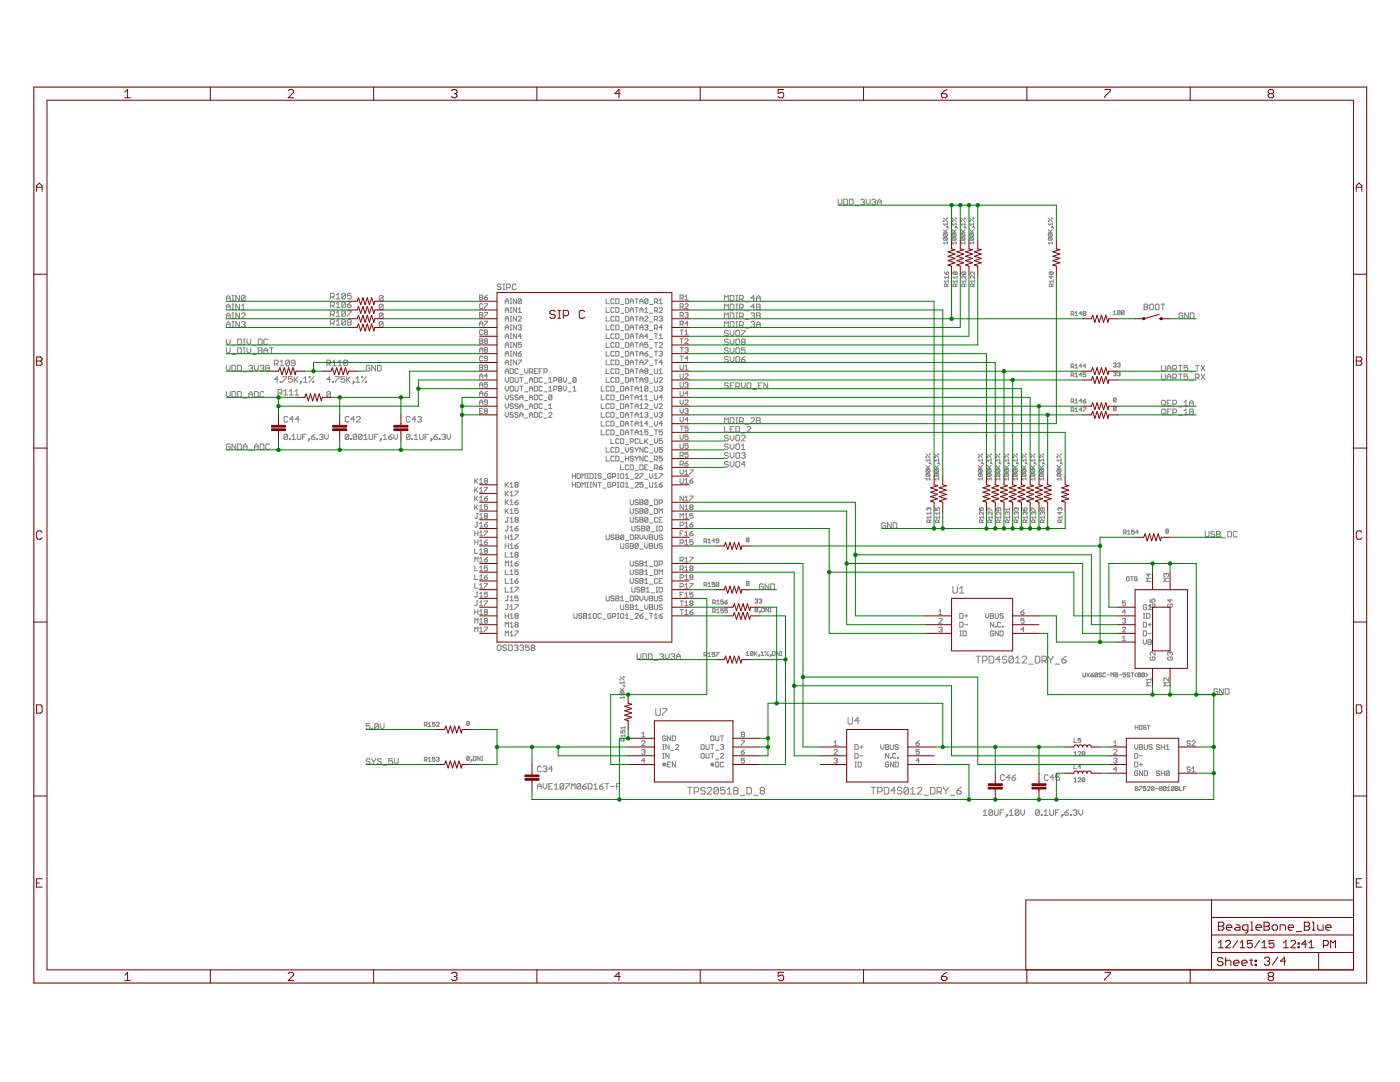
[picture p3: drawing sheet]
<svg xmlns="http://www.w3.org/2000/svg" width="279mm" height="216mm" viewBox="0 0 279 216" stroke-linecap="round" stroke-linejoin="round" font-family="sans-serif">
<g fill="none" stroke="#808080" stroke-width=".2">
<path d="M167.3 39.8v.7l.3 .4 .4-.4v-.7M168.4 39.8h.6l.1 .1v.8l-.1 .2h-.6zM169.5 39.8h.6l.2 .1v.8l-.2 .2h-.6zM171.8 39.9l.2-.1h.3l.2 .1-.2 .4M172.9 39.8v.7l.4 .4 .4-.4v-.7M174 39.9l.2-.1h.4l.2 .1-.2 .4M45.2 59.5h.7M46.3 58.9h.4M46.5 58.9v1.1M47.8 58.9v1.1l-.7-1.1v1.1M48.9 59.1l-.2-.2h-.3l-.2 .2v.8M48.9 59.1v.8l-.2 .1h-.3l-.2-.1"/>
<path d="M48.9 59.1l-.7 .8M66 59.3h.5l.2-.2v-.4l-.2-.2h-.5v1.1M66.3 59.3l.4 .3M67.1 58.9l.4-.4v1.1M67.1 59.6h.7M69 58.7v.8l-.2 .1h-.4l-.2-.1M69 58.7l-.2-.2h-.4l-.2 .2v.8M69 58.7l-.8 .8M70.1 58.5h-.8v.6l.4-.2 .4 .2v.4l-.2 .1h-.4l-.2-.1M76.5 59.1l-.2-.2h-.4l-.2 .2v.8M76.5 59.1v.8l-.2 .1h-.4l-.2-.1M76.5 59.1l-.8 .8"/>
<path d="M95.7 58.9h.5l.2 .1-.2 .4 .2 .3-.2 .1h-.5zM95.7 59.4h.5M96.7 59.4h.5l.1 .3-.5 .1-.1-.1zM97.3 58.9l-.6 .5M100 56.9l-.2-.2h-.4l-.1 .2 .1 .3h.4l.2 .2-.2 .4h-.4l-.1-.2M100.4 56.7h.4M100.4 57.8h.4M100.6 56.7v1.1M101.1 57.4h.6l.2-.2v-.3l-.2-.2h-.6v1.1M101.8 59.6h.3M102 59.6v1M103 56.9l-.2-.2h-.4l-.1 .2v.7l.1 .2h.4l.2-.2"/>
<path d="M103.1 59.6v1l-.7-1v1M104.1 59.8l-.7 .6M104.1 59.8v.6l-.2 .2h-.3l-.2-.2M104.1 59.8l-.2-.2h-.3l-.2 .2v.6M121 59.6v1h.6M122.6 59.8l-.2-.2h-.3l-.2 .2v.6l.2 .2h.3l.2-.2M122.9 59.6h.5l.1 .2v.6l-.1 .2h-.5zM124.8 59.6h.5l.2 .2v.6l-.2 .2h-.5zM126.7 59.6h.7M127.1 59.6v1M129.3 59.8v.6l-.2 .2h-.3l-.1-.2M129.3 59.8l-.2-.2h-.3l-.1 .2v.6"/>
<path d="M129.3 59.8l-.6 .6M131.6 59.9l.3-.3v1M135.7 59.5h.5l.2-.1v-.4l-.2-.1h-.5v.9M136.1 59.5l.3 .3M136.7 59.2l.3-.3v.9M136.7 59.8h.6M145.7 58.9h.6l.2 .2v.8l-.2 .1h-.6zM146.9 58.9h.3M147 58.9v1.1M147.6 59.7h.6l.1-.2v-.4l-.1-.2h-.6v1.1M148 59.7l.3 .3M150.6 59.5h-.8l.6-.6v1.1"/>
<path d="M151 59.5h.7M170.6 41.1h.8M172.1 40.3h.2M172.3 40.3l.2 .2-.2 .4h-.3l-.2-.2M174.4 40.3h.2M174.6 40.3l.2 .2-.2 .4h-.4l-.2-.2M175.2 40.9v-.8l.3-.3 .4 .3v.8M175.2 40.3h.7M188.3 44l.1 .2zM188.3 46.3h.8M188.3 45.8l.5 .5M188.3 43.5l.8 .7"/>
<path d="M188.4 46.6l.7 .1-.2 .4M188.4 47.4l.7 .1-.2 .4M188.4 47.4l-.1 .1 .1 .4h.5M188.4 46.6l-.1 .4 .1 .1h.5M188.4 47.4l.5 .5M188.4 46.6l.5 .5M188.5 54.3l.4 .5M188.9 54.4l.2-.1 .2 .4-.4 .1zM188.9 43.5l.2 .1zM188.9 45.3h.2v.1h-.2zM189 57.2v-.4l-.4-.2-.1 .6h.8M189.1 45.8l-.4 .4"/>
<path d="M189.1 48.5h-.8l.3 .2M189.1 44.4v.6M189.1 48.2v.5M189.1 45.3l.2 .2M189.1 44.7h-.8l.3 .3M189.3 56.6l-.3 .3M189.3 56.1h-.8l.2 .3M189.3 55.1v.5M189.3 55.8v.6M189.3 55.3h-.8l.2 .3M190 46.3h.8M190 44h.2v.2h-.2z"/>
<path d="M190 45.8l.6 .5M190 43.5l.8 .7M190.2 47.4l-.2 .4 .2 .1h.5M190.2 47.4h.5l.1 .1-.1 .4M190.2 46.6l-.2 .4 .7 .1M190.2 46.6h.5l.1 .1-.1 .4M190.2 46.6l.5 .5M190.2 47.4l.5 .5M190.6 54.4l.2-.1 .2 .1-.1 .4-.3-.1M190.6 54.4l-.1-.1-.3 .1 .2 .4 .2-.1M190.6 54.4v.3M190.7 45.3l.1 .1z"/>
<path d="M190.7 43.5l.1 .1zM190.8 57.2v-.4l-.4-.2-.2 .2v.4h.8M190.8 48.5h-.8l.3 .2M190.8 44.7h-.8l.3 .3M190.8 44.4v.6M190.8 48.2v.5M190.8 45.8l-.4 .4M190.8 45.3l.3 .2M191 55.1v.5M191 55.8v.6M191 56.1h-.8l.3 .3M191 55.3h-.8l.3 .3"/>
<path d="M191 56.6l-.2 .3M191.8 46.3h.8M191.8 44l.1 .2zM191.8 45.8l.5 .5M191.8 43.5l.8 .7M191.9 47.4l-.1 .1 .1 .4h.5M191.9 47.4l.7 .1-.2 .4M191.9 46.6l-.1 .4 .1 .1h.5M191.9 46.6l.7 .1-.2 .4M191.9 46.6l.5 .5M191.9 47.4l.5 .5M192.1 54.3l-.1 .4 .1 .1h.5"/>
<path d="M192.1 54.3l.7 .1-.2 .4M192.1 54.3l.5 .5M192.4 45.3h.2v.1h-.2zM192.4 43.5l.2 .1zM192.5 57.2v-.4l-.4-.2-.1 .6h.8M192.6 48.5h-.8l.2 .2M192.6 44.7h-.8l.2 .3M192.6 44.4v.6M192.6 48.2v.5M192.6 45.8l-.4 .4M192.6 45.3l.2 .2M192.8 56.1h-.8l.2 .3"/>
<path d="M192.8 55.1v.5l-.6-.5-.2 .1 .1 .4M192.8 56.6l-.3 .3M192.8 55.8v.6M193.5 46.3h.8M193.5 44l.1 .2zM193.5 45.8l.5 .5M193.5 43.5l.8 .7M193.6 47.4l-.1 .1 .1 .4h.6M193.6 47.4h.6l.1 .1-.1 .4M193.6 46.6l-.1 .1 .1 .4h.6M193.6 46.6h.6l.1 .1-.1 .4M193.6 47.4l.6 .5"/>
<path d="M193.6 46.6l.6 .5M194.2 45.3l.1 .1zM194.2 43.5l.1 .1zM194.2 57.2v-.4l-.4-.2-.1 .6h.8M194.3 48.5h-.8l.3 .2M194.3 44.7h-.8l.3 .3M194.3 44.4v.6M194.3 48.2v.5M194.3 45.8l-.4 .4M194.3 45.3l.3 .2M194.5 56.1h-.8l.3 .3M194.5 54.3v.5l-.5-.5-.3 .1 .1 .4"/>
<path d="M194.5 55.1v.5l-.5-.5-.3 .1 .1 .4M194.5 56.6l-.3 .3M194.5 55.8v.6M209.2 46.3h.8M209.2 44l.1 .2zM209.2 45.8l.5 .5M209.2 43.5l.8 .7M209.3 47.4l-.1 .1 .1 .4h.6M209.3 47.4l.7 .1-.1 .4M209.3 46.6l-.1 .1 .1 .4h.6M209.3 46.6l.7 .1-.1 .4M209.3 47.4l.6 .5"/>
<path d="M209.3 46.6l.6 .5M209.5 54.3l-.1 .4 .1 .1h.6M209.5 54.3l.7 .1-.1 .4M209.5 54.3l.6 .5M209.8 55.1v.5l-.4-.4h.8M209.9 45.3h.1v.1h-.1zM209.9 43.5l.1 .1zM209.9 57.2v-.4l-.4-.2-.1 .6h.8M210 48.5h-.8l.3 .2M210 44.7h-.8l.3 .3M210 44.4v.6M210 48.2v.5"/>
<path d="M210 45.8l-.4 .4M210 45.3l.3 .2M210.2 56.1h-.8l.3 .3M210.2 56.6l-.3 .3M210.2 55.8v.6M45.2 72.9v.7l.4 .4 .3-.4v-.7M45.2 69.4v.7l.4 .4 .3-.4v-.7M45.2 63h.7M45.2 64.7h.7M45.2 61.2h.7M45.2 60v-.7l.4-.4 .3 .4v.7M45.2 61.8v-.7l.4-.4 .3 .4v.7"/>
<path d="M45.2 63.5v-.7l.4-.4 .3 .4v.7M45.2 65.3v-.8l.4-.3 .3 .3v.8M45.2 67.7v.7l.4 .4 .3-.4v-.7M45.2 78.1v.8l.4 .3 .3-.3v-.8M46.3 60h.4M46.3 60.7h.4M46.3 61.8h.4M46.3 62.4h.4M46.3 63.5h.4M46.3 64.2h.4M46.3 65.3h.4M46.3 78.1h.6l.2 .2v.8l-.2 .1h-.6z"/>
<path d="M46.3 72.9h.6l.2 .2v.7l-.2 .2h-.6zM46.3 69h.8M46.3 70.7h.8M46.5 60.7v1.1M46.5 62.4v1.1M46.5 64.2v1.1M47.4 78.1h.6l.2 .2v.8l-.2 .1h-.6zM47.4 69.4h.6l.2 .2v.7l-.2 .2h-.6zM47.4 72.9h.6l.2 .2v.7l-.2 .2h-.6zM47.4 67.7h.6l.2 .1v.8l-.2 .2h-.6zM47.8 60.7v1.1l-.7-1.1v1.1M47.8 62.4v1.1l-.7-1.1v1.1"/>
<path d="M47.8 64.2v1.1l-.7-1.1v1.1M48.2 61.8h.7M48.2 62.6l.2-.2h.3l.2 .2v.2l-.7 .7h.7M48.2 64.4l.2-.2h.3l.2 .2-.2 .3M48.2 61.1l.4-.4v1.1M48.6 74.2h.7M48.6 79.4h.7M48.6 64.7h.1M48.6 70.5h.3M48.6 68.8h.3M48.6 67.7h.3M48.6 69.4h.3"/>
<path d="M48.7 64.7l.2 .2-.2 .4h-.3l-.2-.2M48.7 67.7v1.1M48.7 69.4v1.1M49.3 67.7v.7l.4 .4 .3-.4v-.7M49.3 69.4v.7l.4 .4 .3-.4v-.7M49.7 73.1l.2-.2h.3l.2 .2-.2 .3M49.7 79.2v-.7l.3-.4 .4 .4v.7M49.7 78.7h.7M50 73.4h.2M50.2 73.4l.2 .2-.2 .4h-.3l-.2-.2M50.4 69h.8M50.4 70.7h.8"/>
<path d="M50.8 78.1h.6l.1 .2v.8l-.1 .1h-.6zM50.8 72.9v.7l.4 .4 .3-.4v-.7M51.5 69.4h.6l.2 .2-.2 .4 .2 .3-.2 .2h-.6zM51.5 67.7h.6l.2 .1v.8l-.2 .2h-.6zM51.5 70h.6M51.9 73.1l.2-.2h.4l.2 .2-.2 .3M52.3 73.4h.2M52.5 73.4l.2 .2-.2 .4h-.4l-.2-.2M52.7 78.3l-.2-.2h-.4l-.2 .2v.8l.2 .1h.4l.2-.1M52.7 70.5v-.7l.3-.4 .4 .4v.7M52.7 70h.7M53 72.9h.6l.2 .2-.2 .3 .2 .4-.2 .2h-.6z"/>
<path d="M53 73.4h.6M53.4 67.8l-.2-.1h-.3l-.2 .1v.8l.2 .2h.3l.2-.2M53.8 69.4h.7M54.2 69.4v1.1M54.8 72.6h.5l.2-.2v-.3l-.2-.2h-.5v1.1M55.1 72.6l.4 .4M55.5 78.4h.6l.2-.1v-.4l-.2-.2h-.6v1.1M55.5 75.7h-.7l.5-.5v1.1M55.9 78.4l.4 .4M55.9 76.1h.2v.2h-.2zM55.9 72.2l.4-.3v1.1M55.9 73h.7"/>
<path d="M56.5 75.2h.7v.2l-.7 .7v.2M56.6 78.8h.8M56.6 78.1l.4-.4v1.1M57.8 72.1l-.2-.2h-.4l-.2 .2v.7M57.8 78.8h.7M57.8 72.1v.7l-.2 .2h-.4l-.2-.2M57.8 72.1l-.8 .7M57.8 78.1l.3-.4v1.1M58.3 75.2h-.7v.5l.4-.2 .3 .2v.4l-.2 .2h-.3l-.2-.2M58.7 75.2v1.1M58.9 75.7l.6 .6M58.9 72.4h-.6l-.2-.2 .2-.3h.4l.2 .2v.7l-.2 .2h-.4l-.2-.2"/>
<path d="M58.9 78.8h.7M58.9 78.1l.3-.4v1.1M59.5 75.2l-.8 .7M60 76.1h.2v.2h-.2zM60.2 76.3l-.4 .3M60.6 76.3h.7M60.6 75.5l.4-.3v1.1M61.7 75.2h.2v.2h-.2zM62.4 76.1h.2v.2h-.2zM62.6 75.2l-.9 1.1M65.2 72.6h.6l.2-.2v-.3l-.2-.2h-.6v1.1M65.6 72.6l.4 .4"/>
<path d="M66 75.7h-.8l.6-.5v1.1M66 78.3l-.2-.2h-.4l-.2 .2v.8M66 61h.5l.2-.2v-.3l-.2-.2h-.5v1.1M66 62.8h.5l.2-.2v-.4l-.2-.2h-.5v1.1M66 64.5h.5l.2-.2v-.4l-.2-.1h-.5v1.1M66 78.3v.8l-.2 .1h-.4l-.2-.1M66 78.3l-.8 .8M66.3 64.5l.4 .4M66.3 61l.4 .4M66.3 62.8l.4 .3M66.4 76.1h.1v.2h-.1zM66.4 73h.7"/>
<path d="M66.4 72.2l.3-.3v1.1M66.9 75.2h.8v.2l-.8 .7v.2M67.1 61.4h.7M67.1 64.9h.7M67.1 60.6l.4-.3v1.1M67.1 62.4l.4-.4v1.1M67.1 64.1l.4-.3v1.1M67.1 63.1h.7M67.5 73h.7M67.5 72.2l.4-.3v1.1M68.8 75.2h-.7v.5l.3-.2 .4 .2v.4l-.2 .2h-.4l-.1-.2M69 62.2l-.2-.2h-.4l-.2 .2v.7"/>
<path d="M69 60.5l-.2-.2h-.4l-.2 .2v.7M69 60.5v.7l-.2 .2h-.4l-.2-.2M69 63.9l-.2-.1h-.4l-.2 .1v.8M69 63.9v.8l-.2 .2h-.4l-.2-.2M69 62.2v.7l-.2 .2h-.4l-.2-.2M69 60.5l-.8 .7M69 62.2l-.8 .7M69 63.9l-.8 .8M69.2 75.2v1.1M69.3 60.8h.6l.2 .4-.2 .2h-.4l-.2-.2zM69.3 62h.8v.2l-.8 .7v.2M69.4 75.7l.5 .6"/>
<path d="M69.4 72.1l-.2-.2h-.4l-.2 .2v.7M69.4 72.1v.7l-.2 .2h-.4l-.2-.2M69.4 72.1l-.8 .7M69.5 64.3l-.2-.2 .2-.3h.4l.2 .1-.2 .4M69.5 64.3l-.2 .2 .2 .4h.4l.2-.2-.2-.4M69.5 64.3h.4M69.9 75.2l-.7 .7M70.1 60.3l-.8 .5M70.5 76.1h.2v.2h-.2zM70.7 76.3l-.4 .3M71 76.3h.8M71 75.5l.4-.3v1.1"/>
<path d="M72.2 75.2h.1v.2h-.1zM72.9 76.1h.2v.2h-.2zM73.1 75.2l-.9 1.1M73.8 73.1l-.2-.2h-.3l-.2 .2v.7l.2 .2h.3l.2-.2v-.4h-.4M75 72.9v1.1l-.8-1.1v1.1M75.3 72.9h.6l.2 .2v.7l-.2 .2h-.6zM76.5 60.9l-.2-.2h-.4l-.2 .2v.7M76.5 62.6l-.2-.2h-.4l-.2 .2v.8M76.5 64.4l-.2-.2h-.4l-.2 .2v.7M76.5 60.9v.7l-.2 .2h-.4l-.2-.2M76.5 62.6v.8l-.2 .1h-.4l-.2-.1M76.5 64.4v.7l-.2 .2h-.4l-.2-.2"/>
<path d="M76.5 60.9l-.8 .7M76.5 62.6l-.8 .8M76.5 64.4l-.8 .7M95.7 62.4h.5l.2 .1-.2 .3 .2 .4-.2 .1h-.5zM95.7 62.8h.5M95.7 64.6h.7M95.7 67.6h.5l.2 .2-.2 .3 .2 .3-.2 .1h-.5zM95.7 69.8h.7M95.7 72.8h.5l.2 .2-.2 .3 .2 .3-.2 .2h-.5zM95.7 76.8h.7M95.7 78.5h.7M95.7 65.1v-.7l.3-.3 .4 .3v.7"/>
<path d="M95.7 70.3v-.6l.3-.4 .4 .4v.6M95.7 75.5v-.6l.3-.3 .4 .3v.6M95.7 77.3v-.7l.3-.3 .4 .3v.7M95.7 79v-.6l.3-.4 .4 .4v.6M95.7 68.1h.5M95.7 73.3h.5M95.7 75h.7M96.4 60.8l-.2-.2h-.3l-.2 .2v.6l.2 .2h.3l.2-.2M96.4 66l-.2-.2-.5 .2v.6l.2 .2h.3l.2-.2M96.4 71.2l-.2-.1-.5 .1v.7l.2 .1 .5-.1M96.7 60.6h.6l-.6 1M96.7 62.4h.6l-.6 .9"/>
<path d="M96.7 64.1h.6l-.6 1M96.7 78.5h.5l.1 .3-.1 .2h-.4l-.1-.2zM96.8 66.3l-.1-.1 .1-.4 .5 .2-.1 .3M96.8 66.3l-.1 .2 .1 .3h.4l.1-.2-.1-.3M96.8 69.8l-.1-.1 .1-.4h.4l.1 .2-.1 .3M96.8 68.1l-.1-.2 .1-.3h.4l.1 .2-.1 .3M96.8 68.1l-.1 .1 .1 .3 .5-.1-.1-.3M96.8 69.8h.4M96.8 69.8l-.1 .2 .1 .3h.4l.1-.2-.1-.3M96.8 66.3h.4M96.8 68.1h.4M97.3 76.3h-.6v.5l.5-.2 .1 .5-.1 .2-.5-.2"/>
<path d="M97.3 73.3h-.5l-.1-.2 .1-.3h.4l.1 .2v.6l-.1 .2h-.4l-.1-.2M97.3 71.5h-.5l-.1-.1 .1-.3 .5 .1v.7l-.1 .1-.5-.1M97.3 75h-.6l.5-.4v.9M97.3 78l-.6 .5M100.8 60.6v-.7l.4-.3 .3 .3v.7M100.8 62.3v-.6l.4-.3 .3 .3v.6M100.8 64.1v-.7l.4-.3 .3 .3v.7M100.8 65.8v-.6l.4-.3 .3 .3v.6M100.8 67.6v-.7l.4-.3 .3 .3v.7M100.8 69.3v-.6l.4-.4 .3 .4v.6M100.8 71.1v-.7l.4-.3 .3 .3v.7M100.8 72.8v-.6l.4-.4 .3 .4v.6"/>
<path d="M100.8 74.5v-.6l.4-.3 .3 .3v.6M100.8 75.3v.7l.4 .3 .3-.3v-.7M100.8 77.1v.6l.4 .3 .3-.3v-.6M100.8 78.8v.7l.4 .3 .3-.3v-.7M100.8 60.1h.7M100.8 61.8h.7M100.8 63.6h.7M100.8 65.3h.7M100.8 67.1h.7M100.8 68.8h.7M100.8 70.6h.7M100.8 72.3h.7"/>
<path d="M100.8 74.1h.7M101.8 75.5l.2-.2 .4 .2v.6l-.1 .2-.5-.2zM101.8 60.6h.3M101.8 62.3h.3M101.8 61.4h.3M101.8 64.1h.3M101.8 63.1h.3M101.8 65.8h.3M101.8 64.9h.3M101.8 67.6h.3M101.8 66.6h.3M101.8 69.3h.3"/>
<path d="M101.8 68.3h.3M101.8 71.1h.3M101.8 70.1h.3M101.8 72.8h.3M101.8 71.8h.3M101.8 73.6h.5l.1 .1v.7l-.1 .1h-.5zM102 77.1h.3l.1 .1v.7l-.1 .1h-.3l-.2-.1v-.7zM102 61.4v.9M102 63.1v1M102 64.9v.9M102 66.6v1M102 68.3v1"/>
<path d="M102 70.1v1M102 71.8v1M102.4 79l-.1-.2-.5 .2 .2 .3h.3l.1 .2-.1 .3h-.3l-.2-.2M102.8 75.3v.8l.1 .2 .5-.2v-.8M102.8 77.1v.8l.1 .1h.4l.1-.1v-.8M103.1 61.4v.9l-.7-.9v.9M103.1 63.1v1l-.7-1v1M103.1 64.9v.9l-.7-.9v.9M103.1 66.6v1l-.7-1v1M103.1 68.3v1l-.7-1v1M103.1 70.1v1l-.7-1v1M103.1 71.8v1l-.7-1v1"/>
<path d="M103.4 73.7l-.1-.1h-.4l-.1 .1v.7l.1 .1h.4l.1-.1M103.4 62.3h.7M103.4 63.3l.2-.2h.3l.2 .2-.7 .8h.7M103.4 65l.2-.1h.3l.2 .1-.2 .3M103.4 70.6h.5l.2 .3-.2 .2h-.3zM103.4 71.8h.7l-.7 1M103.4 79l-.1-.2-.5 .2 .1 .3h.4l.1 .2-.1 .3h-.4l-.1-.2M103.4 61.7l.3-.3v.9M103.7 75.3h.7M103.7 65.3h.2M103.7 74.7h.7M103.7 77.1h.7"/>
<path d="M103.7 79.3h.7M103.7 79.8v-.7l.4-.3 .3 .3v.7M103.9 65.3l.2 .2-.2 .3h-.3l-.2-.1M104.1 67.1h-.7l.5-.5v1M104.1 68.3h-.7v.5l.5-.1 .2 .1v.4l-.2 .1h-.3l-.2-.1M104.1 75.3v1M104.1 77.1v.9M104.1 70.1l-.7 .5M104.7 76.5h.6M104.7 78.2h.6M104.7 79.9h.6M104.7 73.6v.6l.3 .3 .3-.3v-.6"/>
<path d="M105.7 74.2h.5l.1-.1-.1-.5h-.5v.9M105.7 75.8h.6M105.7 77.6h.6M105.7 79.3h.6M105.7 76.3v-.7l.3-.3 .3 .3v.7M105.7 78v-.6l.3-.3 .3 .3v.6M105.7 79.8v-.7l.3-.3 .3 .3v.7M106 74.2l.3 .3M106.6 75.3h.5l.2 .2v.6l-.2 .2h-.5zM106.6 77.1h.5l.2 .1v.7l-.2 .1h-.5zM106.6 78.8h.5l.2 .2v.6l-.2 .2h-.5zM106.6 74.1h.4"/>
<path d="M107.3 73.6h-.7v.9h.7M107.6 74.1h.3M108.2 75.5l-.1-.2-.5 .2v.6l.2 .2 .4-.2M108.2 77.2l-.1-.1h-.3l-.2 .1v.7l.2 .1h.3l.1-.1M108.2 73.6h-.6v.9M108.2 79l-.1-.2-.5 .2v.6l.2 .2h.3l.1-.2M108.6 74.2h.4l.2-.1v-.4l-.2-.1h-.4v.9M108.6 76.5h.6M108.6 78.2h.6M108.6 79.9h.6M109.5 76.3h.7M109.5 78h.7"/>
<path d="M109.5 75.6l.3-.3v1M109.5 77.4l.3-.3v.9M110.2 79l-.2-.2-.5 .2v.6M110.2 79l-.7 .6M110.2 79v.6l-.2 .2h-.3l-.2-.2M110.5 76h.5l.1-.2v-.3l-.1-.2h-.5v1M110.5 77.7h.5l.1-.1v-.4l-.1-.1h-.5v.9M111.6 75.8l-.2 .2 .2 .3 .5-.2-.2-.3M111.6 75.8l-.2-.2 .2-.3 .5 .2-.2 .3M111.6 75.8h.3M111.6 77.6l-.2 .1 .2 .3h.3l.2-.1-.2-.3M111.6 77.6l-.2-.2 .2-.3h.3l.2 .1-.2 .4"/>
<path d="M111.6 77.6h.3M112.4 75.3v.7l.3 .3 .4-.3v-.7M112.4 77.1v.6l.3 .3 .4-.3v-.6M113.4 76.5h.6M113.4 78.2h.6M114.3 78h.7M114.3 77.4l.4-.3v.9M115 75.5v.6l-.2 .2-.5-.2M115 75.5l-.2-.2-.5 .2v.6M115 75.5l-.7 .6M120 77.1v.9h.6M120 78.8v1h.6"/>
<path d="M121 75.3v1h.6M121 61.4v.9h.6M121 63.1v1h.6M121 64.9v.9h.6M121 66.6v1h.6M121 68.3v1h.6M121 70.1v1h.6M121 71.8v1h.6M121 73.6v.9h.6M121.6 77.2l-.2-.1h-.3l-.1 .1v.7l.1 .1h.3l.2-.1M121.6 79l-.2-.2-.4 .2v.6l.1 .2h.3l.2-.2M121.9 77.1h.5l.2 .1v.7l-.2 .1h-.5z"/>
<path d="M121.9 78.8h.5l.2 .2v.6l-.2 .2h-.5zM122.6 75.5l-.2-.2-.5 .2v.6l.2 .2 .5-.2M122.6 61.5l-.2-.1-.5 .1v.7l.2 .1h.3l.2-.1M122.6 63.3l-.2-.2h-.3l-.2 .2v.6l.2 .2 .5-.2M122.6 65l-.2-.1h-.3l-.2 .1v.7l.2 .1h.3l.2-.1M122.6 66.8l-.2-.2-.5 .2v.6l.2 .2 .5-.2M122.6 68.5l-.2-.2h-.3l-.2 .2v.7l.2 .1h.3l.2-.1M122.6 70.3l-.2-.2-.5 .2v.6l.2 .2h.3l.2-.2M122.6 72l-.2-.2h-.3l-.2 .2v.6l.2 .2 .5-.2M122.6 73.7l-.2-.1h-.3l-.2 .1v.7l.2 .1h.3l.2-.1M122.9 75.3h.5l.1 .2v.6l-.1 .2h-.5zM122.9 61.4h.5l.1 .1v.7l-.1 .1h-.5z"/>
<path d="M122.9 63.1h.5l.1 .2v.6l-.1 .2h-.5zM122.9 64.9h.5l.1 .1v.7l-.1 .1h-.5zM122.9 66.6h.5l.1 .2v.6l-.1 .2h-.5zM122.9 68.3h.5l.1 .2v.7l-.1 .1h-.5zM122.9 70.1h.5l.1 .2v.6l-.1 .2h-.5zM122.9 71.8h.5l.1 .2v.6l-.1 .2h-.5zM122.9 73.6h.5l.1 .1v.7l-.1 .1h-.5zM122.9 78.2h.6M122.9 79.9h.6M123.8 60.7h.7M123.8 62.5h.7M123.8 64.2h.7"/>
<path d="M123.8 66h.7M123.8 67.7h.7M123.8 69.5h.7M123.8 71.2h.7M123.8 73h.7M123.8 74.7h.7M123.8 76.5h.7M123.8 77.1h.5l.2 .1v.7l-.2 .1h-.5zM123.8 78.8h.5l.2 .2v.6l-.2 .2h-.5zM124.8 75.3h.5l.2 .2v.6l-.2 .2h-.5zM124.8 61.4h.5l.2 .1v.7l-.2 .1h-.5zM124.8 63.1h.5l.2 .2v.6l-.2 .2h-.5z"/>
<path d="M124.8 64.9h.5l.2 .1v.7l-.2 .1h-.5zM124.8 66.6h.5l.2 .2v.6l-.2 .2h-.5zM124.8 68.3h.5l.2 .2v.7l-.2 .1h-.5zM124.8 70.1h.5l.2 .2v.6l-.2 .2h-.5zM124.8 71.8h.5l.2 .2v.6l-.2 .2h-.5zM124.8 73.6h.5l.2 .1v.7l-.2 .1h-.5zM124.8 78v-.6l.3-.3 .4 .3v.6M124.8 79.8v-.7l.3-.3 .4 .3v.7M124.8 77.6h.7M124.8 79.3h.7M125.8 60.6v-.7l.3-.3 .3 .3v.7M125.8 62.3v-.6l.3-.3 .3 .3v.6"/>
<path d="M125.8 64.1v-.7l.3-.3 .3 .3v.7M125.8 65.8v-.6l.3-.3 .3 .3v.6M125.8 67.6v-.7l.3-.3 .3 .3v.7M125.8 69.3v-.6l.3-.4 .3 .4v.6M125.8 71.1v-.7l.3-.3 .3 .3v.7M125.8 72.8v-.6l.3-.4 .3 .4v.6M125.8 74.5v-.6l.3-.3 .3 .3v.6M125.8 76.3v-.7l.3-.3 .3 .3v.7M125.8 60.1h.6M125.8 61.8h.6M125.8 63.6h.6M125.8 65.3h.6"/>
<path d="M125.8 67.1h.6M125.8 68.8h.6M125.8 70.6h.6M125.8 72.3h.6M125.8 74.1h.6M125.8 75.8h.6M125.8 77.1h.6M125.8 78.8h.6M126.1 77.1v.9M126.1 78.8v1M126.7 75.3h.7M126.7 61.4h.7"/>
<path d="M126.7 63.1h.7M126.7 64.9h.7M126.7 66.6h.7M126.7 68.3h.7M126.7 70.1h.7M126.7 71.8h.7M126.7 73.6h.7M126.7 78v-.6l.4-.3 .3 .3v.6M126.7 77.6h.7M126.7 79.8v-.7l.4-.3 .3 .3v.7M126.7 79.3h.7M127.1 61.4v.9"/>
<path d="M127.1 63.1v1M127.1 64.9v.9M127.1 66.6v1M127.1 68.3v1M127.1 70.1v1M127.1 71.8v1M127.1 73.6v.9M127.1 75.3v1M127.7 60.6v-.7l.3-.3 .3 .3v.7M127.7 76.3v-.7l.3-.3 .3 .3v.7M127.7 60.1h.6M127.7 62.3v-.6l.3-.3 .3 .3v.6"/>
<path d="M127.7 64.1v-.7l.3-.3 .3 .3v.7M127.7 65.8v-.6l.3-.3 .3 .3v.6M127.7 67.6v-.7l.3-.3 .3 .3v.7M127.7 69.3v-.6l.3-.4 .3 .4v.6M127.7 71.1v-.7l.3-.3 .3 .3v.7M127.7 72.8v-.6l.3-.4 .3 .4v.6M127.7 74.5v-.6l.3-.3 .3 .3v.6M127.7 61.8h.6M127.7 63.6h.6M127.7 65.3h.6M127.7 67.1h.6M127.7 68.8h.6"/>
<path d="M127.7 70.6h.6M127.7 72.3h.6M127.7 74.1h.6M127.7 75.8h.6M127.7 78h.6M127.7 77.4l.3-.3v.9M127.7 79.1l.3-.3v1M127.7 79.8h.6M128.7 70.6h.4l.2 .3-.2 .2h-.3zM128.7 71.8h.6l-.6 1M128.7 63.3l.1-.2h.3l.2 .2-.6 .8h.6M128.7 65l.1-.1h.3l.2 .1-.2 .3"/>
<path d="M128.7 62.3h.6M128.7 61.7l.3-.3v.9M128.7 79.1l.3-.3v1M128.7 79.8h.6M128.8 74.1l-.1-.2 .1-.3h.3l.2 .1-.2 .4M128.8 74.1l-.1 .1 .1 .3h.3l.2-.1-.2-.3M128.8 74.1h.3M129 65.3h.1M129.1 65.3l.2 .2-.2 .3h-.3l-.1-.1M129.3 75.8h-.5l-.1-.2 .1-.3 .5 .2v.6l-.2 .2-.4-.2M129.3 68.3h-.6v.5l.4-.1 .2 .1v.4l-.2 .1h-.3l-.1-.1M129.3 77.2l-.2-.1h-.3l-.1 .1v.7"/>
<path d="M129.3 77.2v.7l-.2 .1h-.3l-.1-.1M129.3 67.1h-.6l.4-.5v1M129.3 70.1l-.6 .5M129.3 77.2l-.6 .7M129.6 60.7h.7M129.6 62.5h.7M129.6 64.2h.7M129.6 66h.7M129.6 67.7h.7M129.6 69.5h.7M129.6 71.2h.7M129.6 73h.7"/>
<path d="M129.6 74.7h.7M129.6 76.5h.7M129.6 78.2h.7M129.6 79.9h.7M130.6 75.3v.8l.1 .2 .5-.2v-.8M130.6 60.3h.5l.1-.2v-.3l-.1-.2h-.5v1M130.6 62h.5l.1-.2v-.3l-.1-.1h-.5v.9M130.6 63.8h.5l.1-.2v-.3l-.1-.2h-.5v1M130.6 65.5h.5l.1-.2v-.3l-.1-.1h-.5v.9M130.6 73.6v.8l.1 .1h.4l.1-.1v-.8M130.6 77.1v.8l.1 .1h.4l.1-.1v-.8M130.6 78.8v.8l.1 .2h.4l.1-.2v-.8"/>
<path d="M130.6 66.6h.6M130.6 68.3h.6M130.6 70.1h.6M130.6 71.8h.6M130.9 62l.3 .3M130.9 60.3l.3 .3M130.9 63.8l.3 .3M130.9 65.5l.3 .3M130.9 66.6v1M130.9 68.3v1M130.9 70.1v1M130.9 71.8v1"/>
<path d="M131.6 75.5l.1-.2 .5 .2v.1l-.6 .7h.6M131.6 63.3l.1-.2h.3l.2 .2-.2 .3M131.6 60.6h.6M131.6 66.9l.3-.3v1M131.6 73.9l.3-.3v.9M131.6 61.5l.1-.1 .5 .1v.2l-.6 .6h.6M131.6 68.5l.1-.2h.3l.2 .2-.6 .8h.6M131.6 70.3l.4-.2 .2 .2-.2 .3M131.6 77.2l.1-.1h.3l.2 .1-.2 .4M131.6 67.6h.6M131.6 74.5h.6M131.9 63.6h.1"/>
<path d="M131.9 70.6h.1M131.9 77.6h.1M132 63.6l.2 .2-.2 .3-.4-.2M132 70.6l.2 .1-.2 .4h-.3l-.1-.2M132 77.6l.2 .1-.2 .3h-.3l-.1-.1M132.2 65.3h-.6l.4-.4v.9M132.2 72.3h-.6l.4-.5v1M132.2 79.3h-.6l.4-.5v1M135.7 74.6v.8l.2 .1h.3l.2-.1v-.8M135.7 61.3h.5l.2-.2v-.3l-.2-.2h-.5v1M135.7 63h.5l.2-.2v-.3l-.2-.1h-.5v.9M135.7 64.7h.5l.2-.1v-.3l-.2-.2h-.5v1"/>
<path d="M135.7 72.8v.8l.2 .2h.3l.2-.2v-.8M135.7 76.3v.8l.2 .2 .5-.2v-.8M135.7 78v.8l.2 .2h.3l.2-.2v-.8M135.7 79.8v.6l.4 .4 .3-.4v-.6M135.7 65.8h.7M135.7 69.3h.7M135.7 67.6h.7M135.7 71.1h.7M136.1 61.3l.3 .3M136.1 63l.3 .3M136.1 64.7l.3 .4M136.1 65.8v1"/>
<path d="M136.1 67.6v.9M136.1 69.3v1M136.1 71.1v.9M136.7 76.5l.2-.2h.3l.1 .2-.1 .3M136.7 74.7l.2-.1 .4 .1v.2l-.6 .6h.6M136.7 60.8l.2-.2h.3l.1 .2v.1l-.6 .7h.6M136.7 66.2l.3-.4v1M136.7 73.1l.3-.3v1M136.7 62.5l.5-.1 .1 .1-.1 .3M136.7 67.8l.2-.2h.3l.1 .2-.6 .7h.6M136.7 69.5l.2-.2h.3l.1 .2-.1 .3M136.7 79.9l.2-.1 .4 .1v.2l-.6 .7h.6"/>
<path d="M136.7 66.8h.6M136.7 73.8h.6M137 62.8h.2M137 69.8h.2M137 76.8h.2M137.2 62.8l.1 .2-.1 .3-.5-.1M137.2 69.8l.1 .2-.1 .3h-.3l-.2-.2M137.2 76.8l.1 .1-.1 .4-.5-.2M137.3 64.6h-.6l.5-.5v1M137.3 71.5h-.6l.5-.4v.9M137.3 78.5h-.6l.5-.5v1M144.6 60v-1.1l.4 .4 .4-.4v1.1"/>
<path d="M144.6 61.8v-1.1l.4 .4 .4-.4v1.1M144.6 63.5v-1.1l.4 .4 .4-.4v1.1M144.6 65.3v-1.1l.4 .3 .4-.3v1.1M145.4 67.8l-.2-.1h-.4l-.2 .1 .2 .4h.4l.2 .2-.2 .4h-.4l-.2-.2M145.4 69.6l-.2-.2h-.4l-.2 .4 .2 .2h.4l.2 .3-.2 .2h-.4l-.2-.2M145.4 66.1l-.2-.2h-.4l-.2 .4 .2 .2h.4l.2 .3-.2 .2h-.4l-.2-.2M145.4 71.3l-.2-.2h-.4l-.2 .2 .2 .4h.4l.2 .2-.2 .4h-.4l-.2-.2M145.4 76.6l-.2-.2h-.4l-.2 .2 .2 .3h.4l.2 .2-.2 .4h-.4l-.2-.2M145.7 60.7h.6l.2 .2v.7l-.2 .2h-.6zM145.7 62.4h.6l.2 .2v.8l-.2 .1h-.6zM145.7 64.2h.6l.2 .2v.7l-.2 .2h-.6zM145.7 67.7v.7l.4 .4 .4-.4v-.7"/>
<path d="M145.7 65.9v.8l.4 .3 .4-.3v-.8M145.7 69.4v.7l.4 .4 .4-.4v-.7M145.7 71.1v.8l.4 .4 .4-.4v-.8M145.7 76.9h.4M146.5 76.4h-.8v1.1h.8M146.9 60h.3M146.9 60.7h.3M146.9 61.8h.3M146.9 62.4h.3M146.9 63.5h.3M146.9 64.2h.3M146.9 65.3h.3"/>
<path d="M146.9 71.3l.1-.2h.4l.2 .2v.8l-.2 .2h-.4l-.1-.2zM146.9 77.1h.5l.2-.2v-.3l-.2-.2h-.5v1.1M146.9 67.8l.1-.1h.4l.2 .1v.8l-.2 .2h-.4l-.1-.2zM147 69.4h.4l.2 .2v.7l-.2 .2h-.4l-.1-.2v-.7zM147 65.9h.4l.2 .2v.7l-.2 .2h-.4l-.1-.2v-.7zM147 60.7v1.1M147 62.4v1.1M147 64.2v1.1M147.2 77.1l.4 .4M147.6 61.4h.6l.1-.2v-.3l-.1-.2h-.6v1.1M147.6 63.2h.6l.1-.2v-.4l-.1-.2h-.6v1.1M147.6 64.9h.6l.1-.2v-.3l-.1-.2h-.6v1.1"/>
<path d="M148 61.4l.3 .4M148 63.2l.3 .3M148 64.9l.3 .4M148 65.9h.7v.2l-.7 .7v.2M148 71.7h.5l.2 .4-.2 .2h-.3l-.2-.2zM148 76.4v.7l.3 .4 .4-.4v-.7M148.2 68.2l-.2 .2 .2 .4h.3l.2-.2-.2-.4M148.2 68.2l-.2-.2 .2-.3h.3l.2 .1-.2 .4M148.2 68.2h.3M148.7 62h.8M148.7 69.4h-.7v.6l.3-.2 .4 .2v.3l-.2 .2h-.3l-.2-.2M148.7 60.2h.8"/>
<path d="M148.7 63.7h.8M148.7 65.5h.8M148.7 71.1l-.7 .6M149.1 76.6l.2-.2h.3l.2 .2v.7l-.2 .2h-.3l-.2-.2zM149.8 62.6l.2-.2h.4l.2 .2-.2 .4M149.8 64.4l.2-.2h.4l.2 .2-.2 .3M150.2 63h.2M150.2 64.7h.2M150.2 77.7h.8M150.4 63l.2 .2-.2 .3h-.4l-.2-.1M150.4 64.7l.2 .2-.2 .4h-.4l-.2-.2M150.6 61.2h-.8l.6-.5v1.1"/>
<path d="M151 60.7h.5l.2 .2-.2 .3 .2 .4-.2 .2h-.5zM151 62.4h.5l.2 .2-.2 .4 .2 .4-.2 .1h-.5zM151 60v-.7l.3-.4 .4 .4v.7M151 65.3v-.8l.3-.3 .4 .3v.8M151 63h.5M151 64.7h.7M151 61.2h.5M151.3 76.9h.4M152.1 76.4h-.8v1.1h.8M153.2 76.4v1.1l-.7-1.1v1.1M213.8 74.9h.4l.1-.4-.5-.1v.8M213.8 62.7h.4l.1-.4-.5-.1v.8"/>
<path d="M213.8 73.2h.4l.1-.4-.5-.2v.8M214 74.9l.3 .3M214 73.2l.3 .2M214 62.7l.3 .3M214.6 72.9l.2-.3v.8M214.6 62.4l.2-.2v.8M214.6 74.7l.2-.3v.8M214.6 79.9l.2-.3v.8M214.6 73.4h.5M214.6 75.2h.5M214.6 63h.5M215.9 73h-.5l.4-.4v.8"/>
<path d="M215.9 62.6h-.5l.4-.4v.8M215.9 74.8h-.5l.4-.4v.8M216.3 62.6l-.1-.2 .1-.2 .4 .1-.1 .3M216.3 62.6l-.1 .1 .1 .3 .4-.2-.1-.2M216.3 62.6h.3M216.7 74.4h-.5v.4l.2-.1 .3 .1-.1 .4-.4-.1M216.7 73h-.5l.4-.4v.8M216.7 79.6l-.5 .4M222.2 72.6l.4-.2 .1 .2-.1 .2M222.2 74.3l.4-.1 .1 .1-.1 .3M222.2 62.3l.3-.3v.8M222.2 62.8h.5"/>
<path d="M222.5 72.8h.1M222.5 74.6h.1M222.6 72.8l.1 .2-.1 .2-.4-.1M222.6 74.6l.1 .1-.1 .3-.4-.2M222.7 79.5v.6l-.1 .1-.4-.1M222.7 79.5l-.1-.1-.4 .1v.6M222.7 79.5l-.5 .6M223 72.6l.4-.2 .1 .2-.1 .2M223 74.3l.4-.1 .1 .1-.1 .3M223.3 72.8h.1M223.3 74.6h.1M223.4 72.8l.1 .2-.1 .2-.4-.1"/>
<path d="M223.4 74.6l.1 .1-.1 .3-.4-.2M223.5 62.1v.6l-.1 .1-.4-.1M223.5 62.1l-.1-.1-.4 .1v.6M223.5 62.1l-.5 .6M224.3 62.1l-.1-.1-.4 .1v.6M224.3 62.1v.6l-.1 .1-.4-.1M224.3 62.1l-.5 .6M228.3 60.7h.6l.2 .2-.2 .3 .2 .4-.2 .2h-.6zM228.3 61.2h.6M229.6 60.7h.4l.2 .2v.7l-.2 .2h-.4l-.2-.2v-.7zM230.8 60.7h.3l.2 .2v.7l-.2 .2h-.3l-.2-.2v-.7zM231.7 60.7h.7"/>
<path d="M231.8 74.6v1l.2 .2h.4l.2-.2v-1M231.8 72.9v.9l.2 .2h.4l.2-.2v-.9M232 79.9h.4l.2 .2v.7l-.2 .2h-.4l-.2-.2v-.7zM232.1 60.7v1.1M232.9 73.4h.8M232.9 75.2h.8M232.9 74v-.7l.4-.4 .4 .4v.7M232.9 75.8v-.8l.4-.4 .4 .4v.8M233.7 79.9h-.8v1.1h.8M234.1 75.4h.5l.2-.2v-.4l-.2-.2h-.5v1.2M234.1 73.6h.5l.2-.2v-.3l-.2-.2h-.5v1.1M234.4 73.6l.4 .4"/>
<path d="M234.4 75.4l.4 .4M235.2 74.6h.7M235.2 72.9h.7M235.6 72.9v1.1M235.6 74.6v1.2M236.1 62.6l-.2-.2h-.4l-.2 .2v.8l.2 .1h.4l.2-.1v-.4h-.4M237 74.6h-.7v.6l.4-.2 .3 .2v.4l-.1 .2h-.4l-.2-.2M237 72.9h-.7v.5l.4-.1 .3 .1v.4l-.1 .2h-.4l-.2-.2M237.2 62.4v1.1l-.8-1.1v1.1M237.4 74.2h.8M237.4 75.9h.8M237.6 62.4h.5l.2 .2v.8l-.2 .1h-.5z"/>
<path d="M238.5 75.4h.6l.2-.2v-.4l-.2-.2h-.6v1.2M238.5 72.9h.8M238.9 72.9v1.1M238.9 75.4l.4 .4M239.7 72.9l.7 1.1M239.7 74.6l.7 1.2M240.4 72.9l-.7 1.1M240.4 74.6l-.7 1.2M45.9 88.8l-.2-.2h-.3l-.2 .2v.7l.2 .2h.3l.2-.2v-.3h-.3M47.1 88.6v1.1l-.8-1.1v1.1M47.4 88.6h.6l.2 .2v.7l-.2 .2h-.6zM48.6 89.7v-.7l.3-.4 .4 .4v.7"/>
<path d="M48.6 89.2h.7M49.7 89.9h.7M50.8 89.7v-.7l.4-.4 .3 .4v.7M50.8 89.2h.7M51.9 88.6h.6l.2 .2v.7l-.2 .2h-.6zM53.8 88.8l-.2-.2h-.4l-.2 .2v.7l.2 .2h.4l.2-.2M57.4 86.8l-.2-.1h-.3l-.2 .1v.7M57.4 86.8v.7l-.2 .2h-.3l-.2-.2M57.4 86.8l-.7 .7M57.4 83.3l-.1-.2h-.4l-.2 .2v.7l.2 .2h.4l.1-.2M57.7 87.5h.2v.2h-.2zM58.3 87.7h.7"/>
<path d="M58.3 87l.3-.3v1M58.6 83.7h-.8l.6-.6v1.1M59.3 86.7v.8l.2 .2h.4l.1-.2v-.8M59.7 83.7h-.8l.6-.6v1.1M60.4 87.2h.3M61.1 86.7h-.7v1M61.6 87.5h.2v.2h-.2zM61.8 87.7l-.4 .4M62.2 87.2h.5l.2 .3-.2 .2h-.4l-.1-.2zM62.9 86.7l-.7 .5M63.2 87.5h.2v.2h-.2zM63.8 86.8l.1-.1h.4l.2 .1-.2 .4"/>
<path d="M64.1 87.2h.2M64.3 87.2l.2 .2-.2 .3h-.4l-.1-.2M64.8 86.7v.7l.4 .3 .3-.3v-.7M69.6 86.8l-.2-.1h-.3l-.2 .1v.7M69.6 86.8v.7l-.2 .2h-.3l-.2-.2M69.6 86.8l-.7 .7M69.6 83.3l-.2-.2h-.3l-.2 .2v.7l.2 .2h.3l.2-.2M70 87.5h.1v.2h-.1zM70.8 83.7h-.8l.6-.6v1.1M71.1 83.3l.2-.2h.4l.2 .2v.2l-.8 .7h.8M71.2 86.8l-.2-.1h-.3l-.2 .1v.7M71.2 86.8v.7l-.2 .2h-.3l-.2-.2"/>
<path d="M71.2 86.8l-.7 .7M72.2 86.8l-.1-.1h-.4l-.2 .1v.7M72.2 86.8v.7l-.1 .2h-.4l-.2-.2M72.2 86.8l-.7 .7M72.6 87l.4-.3v1M72.6 87.7h.7M73.7 86.7v.8l.1 .2h.4l.2-.2v-.8M74.7 87.2h.4M75.4 86.7h-.7v1M76 87.5h.1v.2h-.1zM76.1 87.7l-.3 .4M76.5 87.7h.7"/>
<path d="M76.5 87l.3-.3v1M77.6 87.2h.5l.2 .3-.2 .2h-.4l-.1-.2zM78.3 86.7l-.7 .5M78.6 86.7v.7l.4 .3 .3-.3v-.7M81.8 86.8l-.2-.1h-.3l-.2 .1v.7M81.8 86.8v.7l-.2 .2h-.3l-.2-.2M81.8 86.8l-.7 .7M81.9 83.3l-.2-.2h-.4l-.2 .2v.7l.2 .2h.4l.2-.2M82.2 87.5h.1v.2h-.1zM82.7 87.7h.7M82.7 87l.3-.3v1M83 83.7h-.8l.6-.6v1.1"/>
<path d="M83.4 83.3l.1-.2h.4l.2 .2-.2 .4M83.7 83.7h.2M83.8 86.7v.8l.1 .2h.4l.2-.2v-.8M83.9 83.7l.2 .1-.2 .4h-.4l-.1-.2M84.8 87.2h.4M85.5 86.7h-.7v1M86 87.5h.2v.2h-.2zM86.2 87.7l-.3 .4M86.6 87.2h.5l.2 .3-.2 .2h-.3l-.2-.2zM87.3 86.7l-.7 .5M87.6 87.5h.2v.2h-.2zM88.2 86.8l.1-.1h.4l.2 .1-.2 .4"/>
<path d="M88.5 87.2h.2M88.7 87.2l.2 .2-.2 .3h-.4l-.1-.2M89.2 86.7v.7l.4 .3 .3-.3v-.7M94.7 95.5v1M94.7 97.2v1M94.7 99v.9M94.9 96l.5 .5M94.9 97.7l.5 .5M94.9 99.5l.5 .4M95.4 95.5l-.7 .6M95.4 97.2l-.7 .7M95.4 99l-.7 .6"/>
<path d="M95.7 95.8l.3-.3v1M95.7 82h.3M95.7 80.8v-.7l.3-.3 .4 .3v.7M95.7 80.3h.7M95.7 96.5h.7M95.7 99.9h.7M95.7 97.6l.3-.4v1M95.7 99.3l.3-.3v.9M95.7 98.2h.7M96.4 81.5h-.7v1h.7M96.7 97.2h.6l-.6 1M96.7 99.5h.5l.1 .3-.1 .1h-.4l-.1-.1z"/>
<path d="M96.8 82l-.1-.1 .1-.4h.4l.1 .2-.1 .3M96.8 82h.4M96.8 82l-.1 .2 .1 .3h.4l.1-.2-.1-.3M96.8 96l-.1-.2 .1-.3h.4l.1 .2-.1 .3M96.8 96l-.1 .1 .1 .4h.4l.1-.2-.1-.3M96.8 96h.4M97.3 80.3h-.5l-.1-.2 .1-.3 .5 .1v.7l-.1 .2-.5-.2M97.3 99l-.6 .5M100.8 80.6v.6l.4 .3 .3-.3v-.6M100.8 82.3v.7l.4 .3 .3-.3v-.7M100.8 96.3v.9M100.8 98v1"/>
<path d="M100.8 99.7v1M101 96.7l.5 .5M101 98.5l.5 .5M101.5 99.7l-.7 .7M101.5 96.3l-.7 .6M101.5 98l-.7 .6M101.8 98.3l.3-.3v1M101.8 97.2h.6M101.8 96.6l.3-.3v.9M101.8 99h.6M102.4 80.7l-.1-.1h-.3l-.2 .3 .2 .1h.3l.1 .4-.1 .1-.5-.1M102.4 82.5l-.1-.2h-.3l-.2 .3 .5 .2 .1 .3-.1 .2h-.3l-.2-.2"/>
<path d="M102.8 98h.6l-.6 1M102.9 96.7l-.1-.1 .1-.3 .5 .1-.1 .3M102.9 96.7l-.1 .2 .1 .3h.4l.1-.2-.1-.3M102.9 96.7h.4M103.4 82.5l-.1-.2h-.4l-.1 .3 .5 .2 .1 .3-.1 .2h-.4l-.1-.2M103.4 80.7l-.1-.1h-.4l-.1 .3 .1 .1h.4l.1 .4-.1 .1-.5-.1M103.4 99.7l-.6 .5M103.7 81h.7M103.7 82.8h.7M103.7 81.5v-.6l.4-.3 .3 .3v.6M103.7 83.3v-.7l.4-.3 .3 .3v.7M104.7 81.7h.6"/>
<path d="M104.7 83.4h.6M105.7 81h.6M105.7 82.8h.6M105.7 81.5v-.6l.3-.3 .3 .3v.6M105.7 83.3v-.7l.3-.3 .3 .3v.7M106.6 80.6h.5l.2 .1v.7l-.2 .1h-.5zM106.6 82.3h.5l.2 .2v.6l-.2 .2h-.5zM108.2 80.7l-.1-.1h-.3l-.2 .1v.7l.2 .1 .4-.1M108.2 82.5l-.1-.2h-.3l-.2 .2v.6l.2 .2h.3l.1-.2M108.6 81.7h.6M108.6 83.4h.6M109.5 80.9l.3-.3v.9"/>
<path d="M109.5 82.5l.2-.2h.3l.2 .2v.1l-.7 .7h.7M109.5 81.5h.7M114.2 94.5v1M114.2 96.3v.9M114.2 95h.7M114.2 96.7h.7M114.9 94.5v1M114.9 96.3v.9M115.2 94.5h.5l.1 .2v.6l-.1 .2h-.5zM115.2 96.3h.5l.1 .1v.6l-.1 .2h-.5zM116.1 97.2v-.9l.4 .3 .3-.3v.9M116.1 95.5v-1l.4 .3 .3-.3v1"/>
<path d="M117.1 94.5h.3M117.1 95.5h.3M117.1 97.2h.3M117.1 96.3h.3M117.3 94.5v1M117.3 96.3v.9M117.8 94.5h.4l.2 .2v.6l-.2 .2h-.4zM117.8 97.2h.3M117.8 96.3h.3M117.9 96.3v.9M118.7 94.5h.3M118.7 95.5h.3"/>
<path d="M118.9 94.5v1M119 96.3v.9l-.6-.9v.9M119.4 96.3h.6M119.7 96.3v.9M120 94.7l-.2-.2h-.3l-.1 .3 .1 .2h.3l.2 .3-.2 .2h-.3l-.1-.2M120 80.6v.9h.6M120 82.3v1h.6M120 84.1v.9h.6M120 85.8v1h.6M120.3 95.6h.6M120.3 97.4h.6M121 89.3v.9h.6"/>
<path d="M121 91v1h.6M121.6 80.7l-.2-.1h-.3l-.1 .1v.7l.1 .1 .5-.1M121.6 84.2l-.2-.1-.4 .1v.7l.1 .1 .5-.1M121.6 82.5l-.2-.2h-.3l-.1 .2v.6l.1 .2h.3l.2-.2M121.6 86l-.2-.2h-.3l-.1 .2v.6l.1 .2h.3l.2-.2M121.9 94.7l-.1-.2h-.4l-.1 .2v.6l.1 .2h.4l.1-.2v-.3h-.3M121.9 80.6h.5l.2 .1v.7l-.2 .1h-.5zM121.9 82.3h.5l.2 .2v.6l-.2 .2h-.5zM121.9 84.1h.5l.2 .1v.7l-.2 .1h-.5zM121.9 85.8h.5l.2 .2v.6l-.2 .2h-.5zM121.9 87.5v1h.7M121.9 96.4l-.1-.1-.5 .1v.6l.1 .2h.4l.1-.2v-.3h-.3"/>
<path d="M122.2 95.1h.5l.2-.1-.2-.5h-.5v1M122.2 96.9h.5l.2-.5-.2-.1h-.5v.9M122.6 89.5l-.2-.2h-.3l-.2 .2v.6l.2 .1 .5-.1M122.6 91.2l-.2-.2h-.3l-.2 .2v.6l.2 .2h.3l.2-.2M122.9 89.3h.5l.1 .2v.6l-.1 .1h-.5zM122.9 91h.5l.1 .2v.6l-.1 .2h-.5zM122.9 81.7h.6M122.9 83.4h.6M122.9 85.2h.6M122.9 86.9h.6M123.2 94.5h.3M123.2 95.5h.3"/>
<path d="M123.2 97.2h.3M123.2 96.3h.3M123.4 94.5v1M123.4 96.3v.9M123.5 87.7l-.1-.2-.5 .2v.6l.1 .2h.4l.1-.2M123.8 87.5h.5l.2 .2v.6l-.2 .2h-.5zM123.8 80.6h.5l.2 .1v.7l-.2 .1h-.5zM123.8 82.3h.5l.2 .2v.6l-.2 .2h-.5zM123.8 84.1h.5l.2 .1v.7l-.2 .1h-.5zM123.8 85.8h.5l.2 .2v.6l-.2 .2h-.5zM123.8 92.8v.9h.7M123.8 96.4l.2-.1 .5 .1v.6l-.2 .2h-.3l-.2-.2z"/>
<path d="M123.8 90.4h.7M123.8 92.1h.7M124 94.5h.3l.2 .2v.6l-.2 .2h-.3l-.2-.2v-.6zM124.8 81.5v-.6l.3-.3 .4 .3v.6M124.8 83.3v-.7l.3-.3 .4 .3v.7M124.8 85v-.6l.3-.3 .4 .3v.6M124.8 86.8v-.7l.3-.3 .4 .3v.7M124.8 89.3v.6l.3 .3 .4-.3v-.6M124.8 91v1M124.8 81h.7M124.8 82.8h.7M124.8 84.5h.7"/>
<path d="M124.8 86.3h.7M124.8 88.7h.7M124.8 91.5h.7M124.8 95.5h.7M124.8 94.8l.3-.3v1M124.8 96.6l.3-.3v.9M124.8 97.2h.7M125.5 92.9l-.2-.1-.5 .1v.7l.2 .1 .5-.1M125.5 91v1M125.8 88.2h.5l.1-.5-.1-.2h-.5v1M125.8 92.8h.5l.1 .1v.7l-.1 .1h-.5zM125.8 99.7v.8l.1 .2h.4l.1-.2v-.8"/>
<path d="M125.8 80.6h.6M125.8 82.3h.6M125.8 84.1h.6M125.8 85.8h.6M125.8 95.6h.6M125.8 97.4h.6M126.1 80.6v.9M126.1 82.3v1M126.1 84.1v.9M126.1 85.8v1M126.4 89.5l-.1-.2h-.4l-.1 .3 .1 .2h.4l.1 .3-.1 .1-.5-.1M126.4 91.2l-.1-.2h-.4l-.1 .2 .1 .3h.4l.1 .2-.1 .3h-.4l-.1-.2"/>
<path d="M126.7 94.7l.2-.2h.3l.2 .2-.7 .8h.7M126.7 81.5v-.6l.4-.3 .3 .3v.6M126.7 83.3v-.7l.4-.3 .3 .3v.7M126.7 85v-.6l.4-.3 .3 .3v.6M126.7 86.8v-.7l.4-.3 .3 .3v.7M126.7 89.3l.4 .5M126.7 91l.4 .5M126.7 96.4l.2-.1 .5 .1v.2l-.7 .6h.7M126.7 81h.7M126.7 82.8h.7M126.7 84.5h.7M126.7 86.3h.7"/>
<path d="M126.7 93.9h.7M127.1 89.8v.4M127.1 91.5v.5M127.4 87.7l-.2-.2-.5 .2v.6l.2 .2h.3l.2-.2M127.4 99.9l-.2-.2h-.3l-.2 .4 .5 .1 .2 .3-.2 .2h-.3l-.2-.2M127.4 89.3l-.3 .5M127.4 91l-.3 .5M127.7 94.5h.6l-.6 1M127.7 87.5v1h.6M127.7 92.8h.5l.1 .1v.7l-.1 .1h-.5zM127.7 99.7h.5l.1 .2-.1 .3 .1 .3-.1 .2h-.5zM127.7 80.9l.3-.3v.9"/>
<path d="M127.7 82.6l.3-.3v1M127.7 84.4l.3-.3v.9M127.7 86.1l.3-.3v1M127.7 81.5h.6M127.7 83.3h.6M127.7 85h.6M127.7 86.8h.6M128.3 89.3v.9l-.6-.9v.9M128.3 91v1l-.6-1v1M128.3 96.3h-.6v.4l.3-.1 .3 .1-.1 .5h-.3l-.2-.2M128.7 87.5v1M128.7 80.7l.1-.1h.3l.2 .1-.6 .8h.6"/>
<path d="M128.7 82.5l.1-.2h.3l.2 .2-.2 .3M128.7 93.3h.3M128.7 95.6h.6M128.7 97.4h.6M128.8 88l.5 .5M129 82.8h.1M129.1 82.8l.2 .2-.2 .3h-.3l-.1-.2M129.3 85.8h-.6v.5l.4-.2 .2 .2v.3l-.2 .2h-.3l-.1-.2M129.3 89.5l-.2-.2h-.3l-.1 .2v.6l.1 .1 .5-.1M129.3 91.2l-.2-.2h-.3l-.1 .2v.6l.1 .2h.3l.2-.2M129.3 92.8h-.6v.9h.6M129.3 99.9l-.2-.2h-.3l-.1 .2v.6"/>
<path d="M129.3 99.9v.6l-.2 .2h-.3l-.1-.2M129.3 84.5h-.6l.4-.4v.9M129.3 87.5l-.6 .7M129.3 99.9l-.6 .6M129.6 81.7h.7M129.6 83.4h.7M129.6 85.2h.7M129.6 86.9h.7M129.6 88.7h.7M129.6 90.4h.7M129.6 92.1h.7M129.6 93.9h.7"/>
<path d="M129.6 94.5v.6l.3 .4 .4-.4v-.6M129.6 96.3v.7l.2 .2h.3l.2-.2v-.7M130.6 80.6v.6l.3 .3 .3-.3v-.6M130.6 82.3v.7l.3 .3 .3-.3v-.7M130.6 84.1v.6l.3 .3 .3-.3v-.6M130.6 87.5v.7l.3 .3 .3-.3v-.7M130.6 89.3v.8l.1 .1 .5-.1v-.8M130.6 91.7h.5l.1-.2v-.3l-.1-.2h-.5v1M130.6 93.4h.5l.1-.1v-.4l-.1-.1h-.5v.9M130.6 99.7h.5l.1 .2v.6l-.1 .2h-.5zM130.6 94.8l.3-.3v1M130.6 96.6l.3-.3v.9"/>
<path d="M130.6 85.8h.6M130.6 95.5h.6M130.6 97.2h.6M130.9 85.8v1M130.9 91.7l.3 .3M130.9 93.4l.3 .3M131.6 94.5h.6l-.6 1M131.6 80.7l.1-.1h.3l.2 .1-.6 .8h.6M131.6 82.5l.1-.2h.3l.2 .2-.2 .3M131.6 93.3h.4l.2 .3-.5 .1-.1-.1zM131.6 96.7h.4l.2 .3-.2 .2h-.3l-.1-.2zM131.9 82.8h.1"/>
<path d="M132 82.8l.2 .2-.2 .3h-.3l-.1-.2M132.2 87.5h-.6v.5l.3-.1 .3 .1v.3l-.2 .2h-.3l-.1-.2M132.2 85.8h-.6v.5l.3-.2 .3 .2v.3l-.2 .2h-.3l-.1-.2M132.2 89.3h-.6v.5l.3-.2 .3 .2v.3l-.2 .1-.4-.1M132.2 91h-.6v.5l.3-.1 .3 .1v.3l-.2 .2h-.3l-.1-.2M132.2 84.5h-.6l.4-.4v.9M132.2 92.8l-.6 .5M132.2 96.3l-.6 .4M135.7 81.5v.7l.4 .3 .3-.3v-.7M135.7 83.3v.6l.4 .3 .3-.3v-.6M135.7 86.8v.6l.4 .3 .3-.3v-.6M135.7 88.5v.8l.2 .2 .5-.2v-.8"/>
<path d="M135.7 90.9h.5l.2-.2v-.3l-.2-.1h-.5v.9M135.7 92.6h.5l.2-.1v-.3l-.2-.2h-.5v1M135.7 93.7v.7l.4 .3 .3-.3v-.7M135.7 95.5v.8l.2 .2h.3l.2-.2v-.8M135.7 85h.7M136.1 85v1M136.1 90.9l.3 .3M136.1 92.6l.3 .4M136.4 99v.9l-.7-.9v.9M136.7 92.5h.5l.1 .3-.1 .2h-.3l-.2-.2zM136.7 94.1l.3-.4v1M136.7 95.8l.3-.3v1"/>
<path d="M136.7 99.3l.3-.3v.9M136.7 81.7l.2-.2h.3l.1 .2-.1 .3M136.7 94.7h.6M136.7 96.5h.6M136.7 99.9h.6M137 82h.2M137.2 82l.1 .2-.1 .3h-.3l-.2-.2M137.3 86.8h-.6v.4l.5-.1 .1 .5-.1 .1h-.3l-.2-.1M137.3 85h-.6v.5l.5-.2 .1 .5-.1 .2-.5-.2M137.3 88.5h-.6v.5l.5-.2 .1 .5-.1 .2-.5-.2M137.3 90.3h-.6v.4l.5-.1 .1 .5-.1 .1h-.3l-.2-.1M137.3 83.8h-.6l.5-.5v.9"/>
<path d="M137.3 92l-.6 .5M137.7 93.7h.6l-.6 1M137.7 96h.4l.2 .3-.2 .2h-.3zM137.7 99h.6l-.6 .9M138.3 95.5l-.6 .5M144.6 84.5v-1.1l.4 .3 .4-.3v1.1M144.6 85.1v1.1h.8M145.4 88.8l-.2-.2h-.4l-.2 .2 .2 .4h.4l.2 .1-.2 .4h-.4l-.2-.2M145.4 90.5l-.2-.2h-.4l-.2 .2 .2 .4h.4l.2 .2-.2 .4h-.4l-.2-.2M145.4 87l-.2-.2h-.4l-.2 .2 .2 .4h.4l.2 .2-.2 .4h-.4l-.2-.2M145.4 92.3l-.2-.2h-.4l-.2 .2 .2 .3h.4l.2 .2-.2 .4h-.4l-.2-.2M145.7 88.6v.7l.4 .4 .4-.4v-.7"/>
<path d="M145.7 83.4h.6l.2 .1v.8l-.2 .2h-.6zM145.7 86.8v.8l.4 .4 .4-.4v-.8M145.7 90.3v.8l.4 .4 .4-.4v-.8M145.7 92.1v.7l.4 .4 .4-.4v-.7M145.7 85.7h.4M146.5 85.1h-.8v1.1h.8M146.9 85.1h.5l.2 .2v.7l-.2 .2h-.5zM146.9 90.5l.1-.2h.4l.2 .2v.8l-.2 .2h-.4l-.1-.2zM146.9 87l.1-.2h.4l.2 .2v.8l-.2 .2h-.4l-.1-.2zM146.9 88.8l.1-.2h.4l.2 .2v.7l-.2 .2h-.4l-.1-.2zM146.9 92.3l.1-.2h.4l.2 .2v.7l-.2 .2h-.4l-.1-.2zM146.9 84.5h.3"/>
<path d="M146.9 83.4h.3M147 83.4v1.1M147.6 84.1h.6l.1-.2v-.4l-.1-.1h-.6v1.1M148 87l.2-.2h.3l.2 .2v.2l-.7 .8h.7M148 90.5l.2-.2h.3l.2 .2-.2 .4M148 89.7h.7M148 89l.3-.4v1.1M148 84.1l.3 .4M148 86.4h.7M148.3 90.9h.2M148.5 90.9l.2 .2-.2 .4h-.3l-.2-.2M148.7 92.6h-.7l.5-.5v1.1"/>
<path d="M148.7 84.7h.8M149.1 85.3l.2-.2h.3l.2 .2v.2l-.7 .7h.7M149.8 83.5l.2-.1h.4l.2 .1v.2l-.8 .8h.8M151 83.4h.5l.2 .1-.2 .4 .2 .4-.2 .2h-.5zM151 83.9h.5M184.8 91.1l.1 .2zM184.8 93.4h.8M184.8 92.9l.5 .5M184.8 90.6l.8 .7M184.9 93.7h.6l.1 .1-.1 .4M184.9 94.5h.6l.1 .1-.1 .4M184.9 94.5l-.1 .1 .1 .4h.6"/>
<path d="M184.9 93.7l-.1 .1 .1 .4h.6M184.9 94.5l.6 .5M184.9 93.7l.6 .5M185.5 90.6l.1 .1zM185.5 92.4l.1 .1zM185.6 95.6h-.8l.3 .2M185.6 91.5v.6M185.6 95.3v.5M185.6 92.9l-.4 .4M185.6 92.4l.3 .2M185.6 91.8h-.8l.3 .3M186.5 93.4h.8"/>
<path d="M186.5 91.1h.2v.2h-.2zM186.5 92.9l.6 .5M186.5 90.6l.8 .7M186.7 94.5l-.2 .4 .2 .1h.5M186.7 94.5h.5l.1 .1-.1 .4M186.7 93.7l-.2 .4 .2 .1h.5M186.7 93.7h.5l.1 .1-.1 .4M186.7 94.5l.5 .5M186.7 93.7l.5 .5M187.2 92.4l.1 .1zM187.2 90.6l.1 .1zM187.3 95.6h-.8l.3 .2"/>
<path d="M187.3 91.8h-.8l.3 .3M187.3 91.5v.6M187.3 95.3v.5M187.3 92.9l-.4 .4M187.3 92.4l.3 .2M195.2 93.4h.8M195.2 91.1h.2v.2h-.2zM195.2 92.9l.6 .5M195.2 90.6l.8 .7M195.4 94.5l-.2 .4 .2 .1h.5M195.4 94.5h.5l.1 .1-.1 .4M195.4 93.7l-.2 .4 .2 .1h.5"/>
<path d="M195.4 93.7h.5l.1 .1-.1 .4M195.4 94.5l.5 .5M195.4 93.7l.5 .5M195.9 92.4l.1 .1zM195.9 90.6l.1 .1zM196 95.6h-.8l.3 .2M196 91.8h-.8l.3 .3M196 91.5v.6M196 95.3v.5M196 92.9l-.4 .4M196 92.4l.3 .2M197 93.4h.8"/>
<path d="M197 91.1l.1 .2zM197 92.9l.5 .5M197 90.6l.8 .7M197.1 94.5l-.1 .1 .1 .4h.6M197.1 94.5h.6l.1 .1-.1 .4M197.1 93.7l-.1 .1 .1 .4h.6M197.1 93.7h.6l.1 .1-.1 .4M197.1 94.5l.6 .5M197.1 93.7l.6 .5M197.7 92.4l.1 .1zM197.7 90.6l.1 .1zM197.8 95.6h-.8l.3 .2"/>
<path d="M197.8 91.8h-.8l.3 .3M197.8 91.5v.6M197.8 95.3v.5M197.8 92.9l-.4 .4M197.8 92.4l.3 .2M198.7 93.4h.8M198.7 91.1h.2v.2h-.2zM198.7 92.9l.6 .5M198.7 90.6l.8 .7M198.9 94.5l-.2 .4 .2 .1h.5M198.9 94.5h.5l.1 .1-.1 .4M198.9 93.7l-.2 .4 .2 .1h.5"/>
<path d="M198.9 93.7h.5l.1 .1-.1 .4M198.9 94.5l.5 .5M198.9 93.7l.5 .5M199.4 92.4l.1 .1zM199.4 90.6l.1 .1zM199.5 95.6h-.8l.3 .2M199.5 91.8h-.8l.3 .3M199.5 91.5v.6M199.5 95.3v.5M199.5 92.9l-.4 .4M199.5 92.4l.3 .2M200.5 93.4h.8"/>
<path d="M200.5 91.1l.1 .2zM200.5 92.9l.5 .5M200.5 90.6l.8 .7M200.6 94.5l-.1 .1 .1 .4h.5M200.6 94.5h.5l.2 .1-.2 .4M200.6 93.7l-.1 .1 .1 .4h.5M200.6 93.7h.5l.2 .1-.2 .4M200.6 94.5l.5 .5M200.6 93.7l.5 .5M201.1 92.4l.2 .1zM201.1 90.6l.2 .1zM201.3 95.6h-.8l.2 .2"/>
<path d="M201.3 91.8h-.8l.2 .3M201.3 91.5v.6M201.3 95.3v.5M201.3 92.9l-.4 .4M201.3 92.4l.2 .2M202.2 93.4h.8M202.2 91.1l.2 .2zM202.2 92.9l.6 .5M202.2 90.6l.8 .7M202.4 94.5l-.2 .1 .2 .4h.5M202.4 94.5h.5l.1 .1-.1 .4M202.4 93.7l-.2 .1 .2 .4h.5"/>
<path d="M202.4 93.7h.5l.1 .1-.1 .4M202.4 93.7l.5 .5M202.4 94.5l.5 .5M202.9 92.4l.1 .1zM202.9 90.6l.1 .1zM203 95.6h-.8l.3 .2M203 91.8h-.8l.3 .3M203 91.5v.6M203 95.3v.5M203 92.9l-.4 .4M203 92.4l.3 .2M204 93.4h.8"/>
<path d="M204 91.1l.1 .2zM204 92.9l.5 .5M204 90.6l.8 .7M204.1 94.5l-.1 .1 .1 .4h.5M204.1 94.5h.5l.2 .1-.2 .4M204.1 93.7l-.1 .1 .1 .4h.5M204.1 93.7h.5l.2 .1-.2 .4M204.1 94.5l.5 .5M204.1 93.7l.5 .5M204.6 92.4l.2 .1zM204.6 90.6l.2 .1zM204.8 95.6h-.8l.2 .2"/>
<path d="M204.8 91.8h-.8l.2 .3M204.8 91.5v.6M204.8 95.3v.5M204.8 92.9l-.4 .4M204.8 92.4l.2 .2M205.7 93.4h.8M205.7 91.1l.1 .2zM205.7 92.9l.5 .5M205.7 90.6l.8 .7M205.8 94.5l-.1 .1 .1 .4h.6M205.8 94.5h.6l.1 .1-.1 .4M205.8 93.7l-.1 .1 .1 .4h.6"/>
<path d="M205.8 93.7h.6l.1 .1-.1 .4M205.8 93.7l.6 .5M205.8 94.5l.6 .5M206.4 92.4l.1 .1zM206.4 90.6l.1 .1zM206.5 95.6h-.8l.3 .2M206.5 91.8h-.8l.3 .3M206.5 91.5v.6M206.5 95.3v.5M206.5 92.9l-.4 .4M206.5 92.4l.3 .2M207.5 93.4h.8"/>
<path d="M207.5 91.1h.1v.2h-.1zM207.5 92.9l.5 .5M207.5 90.6l.8 .7M207.6 94.5l-.1 .4 .1 .1h.5M207.6 94.5h.5l.2 .1-.2 .4M207.6 93.7l-.1 .4 .1 .1h.5M207.6 93.7h.5l.2 .1-.2 .4M207.6 94.5l.5 .5M207.6 93.7l.5 .5M208.1 92.4l.2 .1zM208.1 90.6l.2 .1zM208.3 95.6h-.8l.2 .2"/>
<path d="M208.3 91.8h-.8l.2 .3M208.3 91.5v.6M208.3 95.3v.5M208.3 92.9l-.4 .4M208.3 92.4l.2 .2M210.9 93.4h.9M210.9 91.1l.2 .2zM210.9 92.9l.6 .5M210.9 90.6l.9 .7M211.1 94.5l-.2 .1 .2 .4h.5M211.1 94.5h.5l.2 .1-.2 .4M211.1 93.7l-.2 .1 .2 .4h.5"/>
<path d="M211.1 93.7h.5l.2 .1-.2 .4M211.1 94.5l.5 .5M211.1 93.7l.5 .5M211.6 92.4l.2 .1zM211.6 90.6l.2 .1zM211.8 95.6h-.9l.3 .2M211.8 91.8h-.9l.3 .3M211.8 91.5v.6M211.8 95.3v.5M211.8 92.9l-.5 .4M211.8 92.4l.2 .2M213.8 80.1h.4l.1-.4-.5-.1v.8"/>
<path d="M213.8 81.9h.4l.1-.4-.5-.1v.7M214 80.1l.3 .3M214 81.9l.3 .2M214.6 81.6l.2-.2v.7M214.6 80.4h.5M214.6 82.1h.5M215.9 80h-.5l.4-.4v.8M215.9 81.8h-.5l.4-.4v.7M216.2 80h.4l.1 .3-.4 .1zM216.2 81.4h.5l-.5 .7M222.7 81.3v.5l-.1 .2-.4-.2M222.7 81.3l-.4-.1-.1 .6"/>
<path d="M222.7 81.3l-.5 .5M231.8 81.8l.2-.2h.4l.2 .2v.7l-.2 .2h-.4l-.2-.2zM232.2 80.6l.4 .4M232.2 82.4l.4 .3M232.9 80.4h.4M232.9 82.2h.4M233.7 81.6h-.8v1.1h.8M234.1 80.6h.5l.2-.2v-.3l-.2-.2h-.5v1.1M234.1 82.4h.5l.2-.2v-.4l-.2-.2h-.5v1.1M235.2 81.2h.7M235.2 82.9h.7M236.3 81h.7"/>
<path d="M236.3 80.2l.4-.3v1.1M236.3 82l.4-.4v1.1M236.3 82.7h.7M237.4 80.4h.8M237.4 81v-.8l.4-.3 .4 .3v.8M237.4 81.6h.6l.2 .2-.2 .4 .2 .3-.2 .2h-.6zM237.4 82.2h.6M94.7 106.4h.7M94.7 112.9v1h.7M94.7 114.7v.9h.7M94.7 116.4v1h.7M94.7 100.7v1"/>
<path d="M94.7 106v.9M94.7 107.7v1M94.7 109.5v.9h.7M94.7 112.1v-.9l.4 .3 .3-.3v.9M94.7 108.2h.7M94.9 101.2l.5 .5M95.1 104.2h.3M95.1 102.5h.3M95.1 119.9h.3M95.1 118.2h.3M95.2 102.5v.8l-.1 .1-.4-.1M95.2 104.2v.8l-.1 .2-.4-.2"/>
<path d="M95.2 118.2v.8l-.1 .1-.4-.1M95.2 119.9v.8l-.1 .2-.4-.2M95.4 100.7l-.7 .7M95.4 106v.9M95.4 107.7v1M95.7 102.8l.3-.3v.9M95.7 108l.3-.3v1M95.7 116.7l.3-.3v1M95.7 118.5l.3-.3v.9M95.7 101.7h.7M95.7 103.4h.7M95.7 105.2h.7"/>
<path d="M95.7 106.9h.7M95.7 108.7h.7M95.7 112.1h.7M95.7 113.9h.7M95.7 115.6h.7M95.7 117.4h.7M95.7 119.1h.7M95.7 101l.3-.3v1M95.7 104.5l.3-.3v1M95.7 106.3l.3-.3v.9M95.7 109.8l.3-.3v.9M95.7 111.5l.3-.3v.9"/>
<path d="M95.7 113.2l.3-.3v1M95.7 115l.3-.3v.9M95.7 110.4h.7M96.7 111.7h.5l.1 .3-.5 .1-.1-.1zM96.7 104.7h.5l.1 .3-.1 .2h-.4l-.1-.2zM96.7 106h.6l-.6 .9M96.7 108.2h.5l.1 .3-.1 .2h-.4l-.1-.2zM96.7 115.1h.5l.1 .4-.5 .1-.1-.1zM96.7 116.4h.6l-.6 1M96.7 119.9h.6l-.6 1M96.8 109.9l-.1-.1 .1-.3 .5 .1-.1 .3M96.8 109.9l-.1 .2 .1 .3h.4l.1-.2-.1-.3"/>
<path d="M96.8 103l-.1 .1 .1 .3 .5-.1-.1-.3M96.8 103l-.1-.2 .1-.3h.4l.1 .1-.1 .4M96.8 103h.4M96.8 109.9h.4M97.3 118.2h-.6v.4l.3-.1 .3 .1-.1 .5h-.4l-.1-.1M97.3 100.7h-.6v.5l.3-.2 .3 .2-.1 .5h-.4l-.1-.2M97.3 112.9h-.6v.5l.5-.2 .1 .5-.1 .2h-.4l-.1-.2M97.3 104.2l-.6 .5M97.3 107.7l-.6 .5M97.3 111.2l-.6 .5M97.3 114.7l-.6 .4M100.8 112.9v-.9l.4 .3 .3-.3v.9"/>
<path d="M100.8 101.5v.9M100.8 106.7v1M100.8 108.5v.9M100.8 110.2v1h.7M100.8 113.7v1h.7M100.8 115.4v1h.7M100.8 117.2v1h.7M100.8 107.2h.7M100.8 108.9h.7M101 100.2l.5 .5M101 102l.5 .4M101.2 103.2h.3"/>
<path d="M101.2 105h.3M101.2 118.9h.3M101.3 105v.8l-.1 .1-.4-.1M101.3 103.2v.8l-.1 .2-.4-.2M101.3 118.9v.8l-.1 .2-.4-.2M101.5 106.7v1M101.5 108.5v.9M101.5 101.5l-.7 .6M101.8 110.5l.3-.3v1M101.8 100.7h.6M101.8 102.4h.6M101.8 104.2h.6"/>
<path d="M101.8 105.9h.6M101.8 107.7h.6M101.8 109.4h.6M101.8 112.9h.6M101.8 114.7h.6M101.8 116.4h.6M101.8 118.2h.6M101.8 119.9h.6M101.8 100.1l.3-.4v1M101.8 101.8l.3-.3v.9M101.8 103.5l.3-.3v1M101.8 105.3l.3-.3v.9"/>
<path d="M101.8 107l.3-.3v1M101.8 108.8l.3-.3v.9M101.8 112.3l.3-.3v.9M101.8 114l.3-.3v1M101.8 115.8l.3-.4v1M101.8 117.5l.3-.3v1M101.8 119.3l.3-.4v1M101.8 111.2h.6M102.8 100.2h.5l.1 .3-.1 .2h-.4l-.1-.2zM102.8 105.5h.5l.1 .3-.1 .1h-.4l-.1-.1zM102.8 108.9h.5l.1 .4-.1 .1h-.4l-.1-.1zM102.8 106.7h.6l-.6 1"/>
<path d="M102.8 112.4h.5l.1 .4-.1 .1h-.4l-.1-.1zM102.8 115.9h.5l.1 .3-.5 .2-.1-.2zM102.8 117.2h.6l-.6 1M102.9 110.7l-.1 .1 .1 .4 .5-.2-.1-.3M102.9 103.7l-.1-.2 .1-.3h.4l.1 .2-.1 .3M102.9 103.7l-.1 .2 .1 .3h.4l.1-.2-.1-.3M102.9 110.7l-.1-.2 .1-.3 .5 .2-.1 .3M102.9 103.7h.4M102.9 110.7h.4M103.4 101.5h-.6v.5l.3-.2 .3 .2v.3l-.1 .1-.5-.1M103.4 113.7h-.6v.5l.3-.2 .3 .2v.3l-.1 .2h-.4l-.1-.2M103.4 118.9h-.6v.5l.3-.1 .3 .1v.3l-.1 .2-.5-.2"/>
<path d="M103.4 108.5l-.6 .4M103.4 105l-.6 .5M103.4 112l-.6 .4M103.4 115.4l-.6 .5M121 106.7v.8l.1 .2 .5-.2v-.8M121 118.9v.8l.1 .2 .5-.2v-.8M122.6 106.9l-.2-.2h-.3l-.2 .3 .2 .2h.3l.2 .3-.2 .2-.5-.2M122.6 119.1l-.2-.2-.5 .2 .2 .3h.3l.2 .2-.2 .3-.5-.2M122.9 106.7h.5l.1 .2-.1 .3 .1 .3-.1 .2h-.5zM122.9 118.9h.5l.1 .2-.1 .3 .1 .3-.1 .2h-.5zM122.9 107.2h.5M122.9 119.4h.5"/>
<path d="M123.8 108.5v.8l.2 .1h.3l.2-.1v-.8M123.8 119.9h.7M123.8 119.3l.4-.4v1M124.5 106.9l-.2-.2h-.3l-.2 .2v.6M124.5 106.9v.6l-.2 .2-.5-.2M124.5 106.9l-.7 .6M124.8 107.8h.7M125.5 108.6l-.2-.1h-.3l-.2 .3 .5 .1 .2 .4-.2 .1h-.3l-.2-.1M125.8 101.5v.8l.1 .1 .5-.1v-.8M125.8 103.2v.8l.1 .2h.4l.1-.2v-.8M125.8 106.7h.5l.1 .2v.6l-.1 .2h-.5zM125.8 108.5h.5l.1 .1-.1 .3 .1 .4-.1 .1h-.5z"/>
<path d="M125.8 112v.8l.1 .1h.4l.1-.1v-.8M125.8 113.7v.8l.1 .2h.4l.1-.2v-.8M125.8 115.4v.8l.1 .2 .5-.2v-.8M125.8 118.9h.5l.1 .2v.6l-.1 .2h-.5zM125.8 108.9h.5M126.1 117.2v.8l.2 .2h.3l.1-.2v-.8M126.1 105v.8l.2 .1h.3l.1-.1v-.8M126.7 107.4h.5l.2-.2v-.3l-.2-.2h-.5v1M126.7 119.6h.5l.2-.2v-.3l-.2-.2h-.5v1M127.1 107.4l.3 .3M127.1 119.6l.3 .3M127.4 108.6v.7l-.2 .1h-.3l-.2-.1"/>
<path d="M127.4 112.1l-.2-.1h-.3l-.2 .3 .2 .1h.3l.2 .4-.2 .1h-.3l-.2-.1M127.4 101.6l-.2-.1-.5 .1 .2 .4h.3l.2 .1-.2 .3-.5-.1M127.4 103.4l-.2-.2h-.3l-.2 .3 .2 .2h.3l.2 .3-.2 .2h-.3l-.2-.2M127.4 108.6l-.2-.1h-.3l-.2 .1v.7M127.4 113.9l-.5-.2-.2 .3 .5 .2 .2 .3-.2 .2h-.3l-.2-.2M127.4 115.6l-.2-.2h-.3l-.2 .4 .2 .1h.3l.2 .3-.2 .2-.5-.2M127.4 108.6l-.7 .7M127.7 112h.5l.1 .1-.1 .3 .1 .4-.1 .1h-.5zM127.7 115.4h.5l.1 .2-.1 .3 .1 .3-.1 .2h-.5zM127.7 105.1l-.1-.1-.5 .1 .1 .4h.4l.1 .1-.1 .3h-.4l-.1-.1M127.7 117.3l-.1-.1h-.4l-.1 .1 .1 .4h.4l.1 .1-.1 .4h-.4l-.1-.2M127.7 101.5h.5l.1 .1-.1 .4 .1 .3-.1 .1h-.5z"/>
<path d="M127.7 103.2h.5l.1 .2-.1 .3 .1 .3-.1 .2h-.5zM127.7 106.7v.7l.3 .3 .3-.3v-.7M127.7 113.7h.5l.1 .2-.1 .3 .1 .3-.1 .2h-.5zM127.7 118.9v.7l.3 .3 .3-.3v-.7M127.7 100.2h.5M127.7 102h.5M127.7 103.7h.5M127.7 109.6h.6M127.7 112.4h.5M127.7 114.2h.5M127.7 115.9h.5M128 105h.5l.2 .1-.2 .4 .2 .3-.2 .1h-.5z"/>
<path d="M128 117.2h.5l.2 .1-.2 .4 .2 .3-.2 .2h-.5zM128 105.5h.5M128 117.7h.5M128.7 106.7v.7l.3 .3 .3-.3v-.7M128.7 108.5v.6l.3 .3 .3-.3v-.6M128.7 118.9v.7l.3 .3 .3-.3v-.7M128.7 112.3l.3-.3v.9M128.7 114l.3-.3v1M128.7 115.8l.3-.4v1M128.7 112.9h.6M128.7 114.7h.6M128.7 116.4h.6"/>
<path d="M129 117.5l.3-.3v1M129 118.2h.6M129.3 101.6l-.2-.1-.4 .1v.7M129.3 103.4l-.2-.2h-.3l-.1 .2v.6M129.3 101.6v.7l-.2 .1-.4-.1M129.3 103.4v.6l-.2 .2h-.3l-.1-.2M129.3 103.4l-.6 .6M129.3 101.6l-.6 .7M129.6 105.1l-.5-.1-.1 .1v.7M129.6 105.1v.7l-.1 .1h-.4l-.1-.1M129.6 106.7h.5l.2 .2-.2 .3 .2 .3-.2 .2h-.5zM129.6 108.5h.5l.2 .1-.2 .3 .2 .4-.2 .1h-.5z"/>
<path d="M129.6 118.9h.5l.2 .2-.2 .3 .2 .3-.2 .2h-.5zM129.6 100.9h.7M129.6 102.6h.7M129.6 104.4h.7M129.6 105.1l-.6 .7M129.6 107.2h.5M129.6 108.9h.5M129.6 113.1h.7M129.6 114.8h.7M129.6 116.6h.7M129.6 119.4h.5M129.9 106.1h.7"/>
<path d="M129.9 118.3h.7M130.6 101.5h.5l.1 .1v.7l-.1 .1h-.5zM130.6 106.7v.8l.1 .2 .5-.2v-.8M130.6 108.5v.8l.1 .1h.4l.1-.1v-.8M130.6 112h.5l.1 .1v.7l-.1 .1h-.5zM130.6 113.7h.5l.1 .2v.6l-.1 .2h-.5zM130.6 118.9v.8l.1 .2 .5-.2v-.8M130.9 105.9h.3M130.9 105h.3M130.9 118.2h.3M130.9 117.2h.3M131.1 105v.9"/>
<path d="M131.1 117.2v1M131.2 103.4l-.1-.2h-.4l-.1 .2v.6l.1 .2h.4l.1-.2M131.2 115.6l-.1-.2h-.4l-.1 .2v.6l.1 .2 .5-.2M131.6 112.6h.4l.2-.2v-.3l-.2-.1h-.4v.9M131.6 100.4h.4l.2-.2v-.3l-.2-.2h-.4v1M131.6 102.4v-.9l.3 .3 .3-.3v.9M131.6 105h.4l.2 .1v.7l-.2 .1h-.4zM131.6 114.7v-1l.3 .3 .3-.3v1M131.6 117.2h.4l.2 .1v.7l-.2 .2h-.4zM131.6 103.7h.3M131.6 115.9h.3M132.2 106.9l-.2-.2h-.3l-.1 .3 .1 .2h.3l.2 .3-.2 .2-.4-.2"/>
<path d="M132.2 108.6l-.2-.1h-.3l-.1 .1 .1 .3h.3l.2 .2-.2 .3h-.3l-.1-.1M132.2 119.1l-.2-.2-.4 .2 .1 .3h.3l.2 .2-.2 .3-.4-.2M132.2 103.2h-.6v1h.6M132.2 115.4h-.6v1h.6M135.7 104.9h.5l.2-.2v-.3l-.2-.2h-.5v1M135.7 103.4v-.9l.4 .3 .3-.3v.9M135.7 108.3h.5l.2-.1v-.3l-.2-.2h-.5v1M135.7 111.8h.5l.2-.1v-.3l-.2-.2h-.5v.9M135.7 113.6h.5l.2-.2v-.3l-.2-.2h-.5v1M135.7 115.3h.5l.2-.2v-.3l-.2-.1h-.5v.9M135.7 117.1h.5l.2-.2v-.3l-.2-.2h-.5v1M135.7 106.4h.4"/>
<path d="M135.7 119.9h.7M135.7 118.6h.4M136.1 119.9v1M136.1 111.8l.3 .3M136.1 113.6l.3 .3M136.4 100.7v1l-.7-1v1M136.4 106h-.7v.9M136.4 118.2h-.7v.9M136.7 108l.3-.3v1M136.7 101l.3-.3v1M136.7 102.8l.3-.3v.9M136.7 104.5l.3-.3v1"/>
<path d="M136.7 106.3l.3-.3v.9M136.7 111.5l.3-.3v.9M136.7 113.2l.3-.3v1M136.7 115l.3-.3v.9M136.7 116.7l.3-.3v1M136.7 118.5l.3-.3v.9M136.7 101.7h.6M136.7 103.4h.6M136.7 105.2h.6M136.7 106.9h.6M136.7 108.7h.6M136.7 112.1h.6"/>
<path d="M136.7 113.9h.6M136.7 115.6h.6M136.7 117.4h.6M136.7 119.1h.6M137.7 104.7h.4l.2 .3-.2 .2h-.3zM137.7 106.4h.4l.2 .4-.5 .1zM137.7 111.2h.6l-.6 .9M137.7 116.4h.6l-.6 1M137.8 101.2l-.1-.2 .1-.3 .5 .2-.2 .3M137.8 101.2l-.1 .2 .1 .3h.3l.2-.2-.2-.3M137.8 113.4l-.1-.2 .1-.3h.3l.2 .2-.2 .3M137.8 113.4l-.1 .2 .1 .3h.3l.2-.2-.2-.3"/>
<path d="M137.8 115.1l-.1-.1 .1-.3 .5 .1-.2 .3M137.8 115.1l-.1 .2 .1 .3 .5-.1-.2-.4M137.8 101.2h.3M137.8 113.4h.3M137.8 115.1h.3M138.3 102.5h-.6v.5l.4-.2 .2 .2v.3l-.2 .1-.4-.1M138.3 107.7h-.6v.5l.4-.2 .2 .2v.3l-.2 .2h-.3l-.1-.2M138.3 118.2h-.6v.4l.3-.1 .3 .1v.4l-.2 .1h-.3l-.1-.1M138.3 104.2l-.6 .5M138.3 106l-.6 .4M140.5 108.1h.4l.1-.2-.1-.4h-.4v.8M140.5 116.8h.4l.1-.2-.1-.4h-.4v.8"/>
<path d="M140.8 108.1l.2 .2M140.8 116.8l.2 .2M141.3 108.3h.5M141.3 117h.5M141.3 107.8l.3-.3v.8M141.3 116.5l.3-.3v.8M142.6 107.9h-.5l.4-.4v.8M142.6 116.2h-.5v.4l.3-.1 .2 .1-.1 .4-.4-.1M143 120l.3-.3v.8M143.4 107.9h-.4l-.1-.1 .1-.3 .4 .2v.5l-.1 .1-.4-.1M143.4 116.4l-.4-.2-.1 .7M143.4 116.4v.5l-.1 .1-.4-.1"/>
<path d="M143.4 116.4l-.5 .5M144.4 119.7h-.6v.4l.3-.1 .3 .1-.1 .4-.5-.1M145.2 119.7l-.5 .4M149.5 107.5l-.4-.2-.2 .7M149.5 116.2l-.4-.2-.2 .7M149.5 107.5v.5l-.1 .1-.5-.1M149.5 116.2v.5l-.1 .1-.5-.1M149.5 107.5l-.6 .5M149.5 116.2l-.6 .5M150.7 119.7l.4-.2 .1 .2-.1 .2M151 119.9h.1M151.1 119.9l.1 .2-.1 .2-.4-.1"/>
<path d="M151.5 119.7l.4-.2 .1 .2-.1 .2M151.8 119.9h.1M151.9 119.9l.1 .2-.1 .2-.4-.1M152.3 116.7l-.2-.2h-.3l-.2 .2v.7l.2 .2h.3l.2-.2v-.3h-.3M153.4 116.5v1.1l-.7-1.1v1.1M153.8 116.5h.6l.2 .2v.7l-.2 .2h-.6zM176.7 104.5l-.1-.2h-.4l-.2 .2v.7l.2 .2h.4l.1-.2v-.4h-.3M177.9 104.3v1.1l-.8-1.1v1.1M178.2 104.3h.6l.2 .2v.7l-.2 .2h-.6zM185.4 101.5l-.1-.2-.3 .2 .1 .4M185.4 101.5l.1-.2 .3 .2-.1 .4M185.4 101.5v.1"/>
<path d="M185.5 104.3l-.1-.6-.4 .2v.4h.8M185.8 103.2h-.8l.3 .3M185.8 103.7l-.3 .3M185.8 102.1v.6M185.8 102.9v.6M185.8 102.4h-.8l.3 .3M186.7 101.3v.6h.4l-.1-.3 .1-.3 .4 .2-.1 .4M187.3 104.3l-.2-.6-.4 .2v.4h.8M187.5 103.2h-.8l.3 .3M187.5 102.4h-.8l.3 .3M187.5 103.7l-.2 .3M187.5 102.1v.6"/>
<path d="M187.5 102.9v.6M190.2 117v1.1l.2 .2h.5l.2-.2v-1.1M191.5 117.4l.5-.4v1.3M191.5 118.3h.9M195.5 101.3v.6h.4l-.2-.3 .2-.3 .3 .2-.1 .4M196 104.3l-.1-.6-.4 .2v.4h.7M196.2 103.2h-.7l.2 .3M196.2 102.1v.6l-.5-.6-.2 .2 .1 .4M196.2 103.7l-.2 .3M196.2 102.9v.6M197.2 101.9v-.6l.8 .6M197.7 104.3l-.1-.6-.4 .2v.4h.8"/>
<path d="M198 103.7l-.3 .3M198 103.2h-.8l.3 .3M198 102.1v.6l-.5-.6-.3 .2 .1 .4M198 102.9v.6M199.3 101.3l-.1 .6-.3-.2 .2-.4h.5l.1 .2-.1 .4M199.5 104.3v-.4l-.2-.2-.4 .2v.4h.8M199.7 103.2h-.8l.3 .3M199.7 102.1v.6l-.5-.6-.3 .2 .2 .4M199.7 103.7l-.2 .3M199.7 102.9v.6M201.1 102.3l.1-.2 .3 .2-.2 .4M201.1 102.3l-.2-.2-.2 .2 .1 .4"/>
<path d="M201.1 102.3v.1M201.2 104.3l-.1-.6-.4 .2v.4h.8M201.5 103.2h-.8l.2 .3M201.5 103.7l-.3 .3M201.5 101.3v.6M201.5 102.9v.6M201.5 101.6h-.8l.2 .3M202.8 101.5l-.1-.2-.3 .2 .2 .4M202.8 101.5l.1-.2 .3 .2-.1 .4M202.8 102.3l-.1-.2-.3 .2 .2 .4M202.8 102.3l.1-.2 .3 .2-.1 .4M202.8 101.5v.1"/>
<path d="M202.8 102.3v.1M202.9 104.3l-.1-.6-.4 .2v.4h.8M203.2 103.2h-.8l.3 .3M203.2 103.7l-.3 .3M203.2 102.9v.6M204.2 101.3v.6h.4l-.2-.3 .2-.3 .4 .2-.2 .4M204.6 102.3l.1-.2 .3 .2-.2 .4M204.6 102.3l-.2-.2-.2 .2 .1 .4M204.6 102.3v.1M204.7 104.3l-.1-.6-.4 .2v.4h.8M205 103.2h-.8l.2 .3M205 103.7l-.3 .3"/>
<path d="M205 102.9v.6M205.9 101.9v-.6l.8 .6M206.3 102.3l.1-.2 .3 .2-.1 .4M206.3 102.3l-.1-.2-.3 .2 .1 .4M206.3 102.3v.1M206.4 104.3l-.1-.6-.4 .2v.4h.8M206.7 102.9v.6M206.7 103.2h-.8l.3 .3M206.7 103.7l-.3 .3M208 101.3l-.1 .6-.3-.2 .2-.4h.5l.1 .2-.1 .4M208 102.3l-.1-.2-.3 .2 .2 .4M208 102.3l.2-.2 .2 .2-.1 .4"/>
<path d="M208 102.3v.1M208.2 104.3v-.4l-.2-.2-.4 .2v.4h.8M208.4 103.2h-.8l.3 .3M208.4 103.7l-.2 .3M208.4 102.9v.6M211.5 101.5l.2-.2 .2 .2-.1 .4M211.5 101.5l-.1-.2-.3 .2 .2 .4M211.5 102.1v.6l-.4-.4h.8M211.5 101.5v.1M211.7 104.3l-.2-.6-.4 .2v.4h.8M211.9 102.9v.6M211.9 103.2h-.8l.3 .3"/>
<path d="M211.9 103.7l-.2 .3M224.2 106.3l.5-.1-.1-.4h-.4v.8M224.5 106.3l.2 .3M224.6 119.9h-.6v.5l.5-.2 .1 .2v.3l-.1 .2-.5-.2M224.8 115.2l.2-.1 .4 .1v.6l-.2 .1-.4-.1zM225 106l.3-.2v.8M225 106.6h.6M225.6 115.1h.6M225.9 115.1v.8M226.4 105.8h-.6v.4l.3-.2 .3 .2-.2 .4-.4-.2M226.9 115.2l-.1-.1-.4 .1v.6l.1 .1 .4-.1v-.3h-.2M227.2 106.2h-.6l.4-.4v.8"/>
<path d="M229.3 114.4v.7l-.5-.5h.9M229.5 119.5v.7h.5l-.2-.5 .2-.2h.3l.2 .2v.3l-.2 .2M229.7 115.4h-.9l.3 .3-.3 .3h.9M232.7 114.6l.2-.2 .3 .2-.1 .5M232.7 114.6l-.1-.2-.3 .2 .1 .5M232.7 114.6v.1M233.2 105.7l-.1-.1-.4 .1v.6M233.2 105.7v.6l-.1 .1-.4-.1M233.2 105.7l-.5 .6M233.2 115.4h-.9l.3 .3-.3 .3h.9M233.5 119.5v.7l-.5-.5h1M240.5 106v1l.2 .1h.4l.2-.1v-1"/>
<path d="M242.4 106.2l-.2-.2h-.3l-.2 .4 .2 .2h.3l.2 .4-.2 .1h-.3l-.2-.1M242.8 106.6h.5M242.8 106h.5l.2 .2-.2 .4 .2 .4-.2 .1h-.5zM243.9 107.3h.7M245 106h.6l.2 .2v.8l-.2 .1h-.6zM246.9 106.2l-.2-.2h-.4l-.2 .2v.8l.2 .1h.4l.2-.1M94.7 124.4v-1l.4 .3 .3-.3v1M94.7 122.1h.7M94.7 121.6v1M94.7 126.1v-1l.4 .4 .3-.4v1M95.4 121.6v1M95.7 120.2l.3-.3v1"/>
<path d="M95.7 123.7l.3-.3v1M95.7 125.5l.3-.4v1M95.7 122l.3-.4v1M95.7 120.9h.7M95.7 122.6h.7M95.7 124.4h.7M95.7 126.1h.7M96.7 125.1h.6l-.6 1M96.8 122.1l-.1-.1 .1-.4h.4l.1 .2-.1 .3M96.8 122.1l-.1 .2 .1 .3h.4l.1-.2-.1-.3M96.8 123.9l-.1-.2 .1-.3 .5 .1-.1 .4M96.8 123.9l-.1 .1 .1 .4 .5-.2-.1-.3"/>
<path d="M96.8 122.1h.4M96.8 123.9h.4M99.3 128.9l.1-.2h.4l.2 .2v.7l-.2 .2h-.4l-.1-.2zM100.8 125.1v-.9l.4 .3 .3-.3v.9M100.8 126.9v-1l.4 .3 .3-.3v1M100.8 122.4v1M100.8 122.9h.7M101.1 128.9l-.2-.2h-.3l-.2 .2 .2 .4h.3l.2 .2-.2 .3h-.3l-.2-.2M101.2 120.7h.3M101.3 120.7v.8l-.1 .1-.4-.1M101.5 128.7h.6l.1 .2v.7l-.1 .2h-.6zM101.5 122.4v1"/>
<path d="M101.8 121.6h.6M101.8 123.4h.6M101.8 121l.3-.3v.9M101.8 122.7l.3-.3v1M101.8 124.5l.3-.3v.9M101.8 126.2l.3-.3v1M101.8 125.1h.6M101.8 126.9h.6M102.6 128.9l.2-.2h.4l.2 .2-.2 .4M102.8 120.7h.6l-.6 .9M102.8 125.9h.6l-.6 1M102.9 122.9l-.1 .2 .1 .3h.4l.1-.2-.1-.3"/>
<path d="M102.9 122.9l-.1-.2 .1-.3 .5 .2-.1 .3M102.9 124.7l-.1-.2 .1-.3h.4l.1 .1-.1 .4M102.9 124.7l-.1 .1 .1 .3 .5-.1-.1-.3M102.9 122.9h.4M102.9 124.7h.4M103 129.3h.2M103.2 129.3l.2 .2-.2 .3h-.4l-.2-.2M103.7 128.9l.2-.2h.4l.2 .2-.2 .4M104.1 129.3h.2M104.3 129.3l.2 .2-.2 .3h-.4l-.2-.2M105.6 128.7h-.7v.6l.3-.2 .4 .2v.3l-.2 .2h-.3l-.2-.2M106.2 129.3l-.2-.2 .2-.4h.4l.1 .2-.1 .4"/>
<path d="M106.2 129.3l-.2 .2 .2 .3h.4l.1-.2-.1-.3M106.2 129.3h.4M114.5 122.4v.8l.2 .2h.3l.2-.2v-.8M116.1 122.6l-.4-.2-.2 .3 .5 .2 .1 .3-.1 .2h-.3l-.2-.2M116.5 122.4h.4l.2 .2-.2 .3 .2 .3-.2 .2h-.4zM116.5 122.9h.4M117.4 122.7l.4-.3v1M117.4 123.4h.7M118.4 122.6l.2-.2 .4 .2v.6l-.1 .2h-.3l-.2-.2zM120 122.6l-.2-.2-.4 .2v.6l.1 .2h.3l.2-.2M120.3 123.5h.6M121.9 122.6l-.1-.2-.5 .2v.6l.1 .2h.4l.1-.2v-.3h-.3"/>
<path d="M122.2 123.1h.5l.2-.5-.2-.2h-.5v1M123.2 123.4h.3M123.2 122.4h.3M123.4 122.4v1M123.7 135.6l.2 .1zM123.7 137.8h.8M123.7 137.3l.6 .5M123.7 135l.8 .7M123.8 120.7v.8l.2 .1h.3l.2-.1v-.8M123.8 122.6l.2-.2 .5 .2v.6l-.2 .2h-.3l-.2-.2zM123.9 138.1h.5l.1 .1-.1 .4M123.9 138.1l-.2 .1 .2 .4h.5"/>
<path d="M123.9 138.1l.5 .5M124.4 135l.1 .1zM124.4 136.8l.1 .1zM124.5 139.2h-.8l.3 .2M124.5 136v.5M124.5 138.9v.5M124.5 137.3l-.4 .4M124.5 136.8l.3 .2M124.5 136.2h-.8l.3 .3M124.8 122.7l.3-.3v1M124.8 120.1h.7M124.8 123.4h.7"/>
<path d="M125.5 120.8l-.2-.1h-.3l-.2 .3 .2 .2h.3l.2 .3-.2 .1h-.3l-.2-.1M125.8 120.7h.5l.1 .1-.1 .4 .1 .3-.1 .1h-.5zM125.8 121.2h.5M125.8 123.5h.6M126.7 121l.4-.3v.9M126.7 122.6l.2-.2 .5 .2v.1l-.7 .7h.7M126.7 121.6h.7M127.1 130.5v.7l.4 .4 .4-.4v-.7M127.7 122.9h.5l.1 .3-.1 .2h-.3l-.2-.2zM127.7 121.8h.6M128.3 130.5h.5l.2 .1v.8l-.2 .2h-.5zM128.3 122.4l-.6 .5"/>
<path d="M128.7 120.7v.6l.3 .3 .3-.3v-.6M128.7 123.5h.6M129.4 130.5h.6l.2 .1v.8l-.2 .2h-.6zM129.6 120.7h.5l.2 .1-.2 .4 .2 .3-.2 .1h-.5zM129.6 121.2h.5M129.6 122.4h.7M129.9 122.4v1M130.5 131.8h.8M130.6 120.7v.8l.1 .1h.4l.1-.1v-.8M130.6 122.7l.3-.3v1M130.6 123.4h.6M131.6 122.9h.4l.2 .3-.2 .2h-.3l-.1-.2z"/>
<path d="M131.7 130.6l.1-.1h.4l.2 .1-.2 .4M132 131h.2M132.2 120.8l-.2-.1h-.3l-.1 .1 .1 .4 .5 .1-.2 .3h-.3l-.1-.1M132.2 131l.2 .2-.2 .4h-.4l-.1-.2M132.2 122.4l-.6 .5M132.8 130.5v.7l.4 .4 .3-.4v-.7M133.9 130.6l.2-.1h.4l.1 .1-.1 .4M134.3 131h.2M134.5 131l.1 .2-.1 .4h-.4l-.2-.2M135 131h.8M135 131.6v-.8l.4-.3 .4 .3v.8M135.7 121.6h.7"/>
<path d="M136.1 121.6v1M136.7 120.2l.3-.3v1M136.7 122l.3-.4v1M136.7 120.9h.6M136.7 122.6h.6M137.7 122.1h.4l.2 .3-.2 .2h-.3zM137.8 120.4l-.1-.2 .1-.3 .5 .2-.2 .3M137.8 120.4l-.1 .1 .1 .4 .5-.2-.2-.3M137.8 120.4h.3M138.3 121.6l-.6 .5M140.5 130.7h.4l.1-.4-.5-.1v.8M140.8 130.7l.2 .3"/>
<path d="M141.3 130.5l.3-.3v.8M141.3 131h.5M142.2 120.3h.4l.2-.2-.2-.4h-.4v.8M142.2 122l.6-.1-.2-.4h-.4v.8M142.5 122l.3 .3M142.5 120.3l.3 .2M142.6 130.2h-.5v.4l.4-.1 .1 .4-.1 .1-.4-.1M142.9 130.2h.5l-.5 .8M143 120.5h.6M143 121.7l.3-.2v.8M143 122.3h.6M144.4 121.5h-.6v.4l.5-.2 .1 .4-.1 .2-.5-.2"/>
<path d="M144.7 120.1h.4l.1 .3-.4 .1zM145.2 121.5h-.5v.4l.4-.2 .1 .4-.1 .2-.4-.2M148.9 130.3l.3-.3v.8M148.9 130.8h.6M150.3 130.1l-.5 .6M150.3 130.1l-.1 .7-.4-.1M150.3 130.1l-.4-.1-.1 .1v.6M150.6 130v.8M150.7 130.4l.4 .4M151.1 130l-.5 .5M151.2 121.4l-.1-.1-.4 .1v.5M151.2 121.4l-.1 .7-.4-.2"/>
<path d="M151.2 121.4l-.5 .5M151.5 130.7l.1 .1zM151.6 121.9h.2v.2h-.2zM151.6 130.8l-.3 .3M151.8 122.1l-.3 .2M151.9 130.8h.5M151.9 130.3l.2-.3v.8M152 121.3l.6 .1v.5l-.2 .2h-.4zM152.7 130l.1 .1zM153.2 130.7l.2 .1zM153.4 130l-.7 .8M153.4 121.3v.8l-.6-.8v.8"/>
<path d="M153.6 121.3h.3M153.6 122.1h.3M153.8 130.7h.1v.1h-.1zM153.8 121.3v.8M153.9 130.8l-.3 .3M154.2 130l.5 .1v.6l-.1 .1h-.4zM155.5 130v.8l-.5-.8v.8M155.8 130.8h.2M155.8 130h.2M155.9 130v.8M187.4 125.3l.1-.2h.4l.1 .2-.1 .3M187.4 123.5l.1-.1 .5 .1v.2l-.6 .7h.6"/>
<path d="M187.4 122.6h.6M187.4 122l.3-.4v1M187.7 125.6h.2M187.9 125.6l.1 .2-.1 .3-.5-.2M191.5 122.4h.5l.2 .2v.6l-.2 .2h-.5zM191.5 124.2h.5l.2 .1v.7l-.2 .1h-.5zM191.5 126.9h.4M191.5 125.9h.4M191.7 125.9v1M192.2 125.9h.5l.1 .2v.6l-.1 .2h-.5zM192.5 122.9h.6M192.5 124.7h.6"/>
<path d="M192.8 122.6v.6M194.8 130.9h.9M195.2 130.9v1.4M196.1 131.8h.7l.2-.2v-.4l-.2-.3h-.7v1.4M196.7 122.4v.7l.3 .3 .3-.3v-.7M197.4 130.9h.7l.2 .3v.9l-.2 .2h-.7zM197.7 122.4h.4l.2 .2-.2 .3 .2 .3-.2 .2h-.4zM197.7 122.9h.4M198.3 124.2v.9l-.6-.9v.9M198.3 126.1l-.2-.2h-.3l-.1 .2v.6l.1 .2h.3l.2-.5h-.3M198.6 122.4v.8l.2 .2h.3l.2-.2v-.8M198.6 125h.2v.1h-.2z"/>
<path d="M199.3 125.9v1l-.7-1v1M199.6 125.9h.5l.1 .2v.6l-.1 .2h-.5zM199.6 131.6h-.9l.7-.7v1.4M199.7 124.3l-.1-.1h-.3l-.2 .1v.7l.2 .1 .4-.1M200.1 125h.1v.1h-.1zM200.2 122.6l-.1-.2-.5 .2 .1 .3h.4l.1 .2-.1 .3h-.4l-.1-.2M200.9 131.2l-.2-.3h-.4l-.3 .5 .3 .2h.4l.2 .5-.2 .2h-.4l-.3-.2M202.2 131.2l-.2-.3h-.4l-.2 .3v.9M202.2 131.2v.9l-.2 .2h-.4l-.2-.2M202.2 131.2l-.8 .9M202.7 132.3h.9M202.7 131.4l.4-.5v1.4"/>
<path d="M203.8 122.1h.4l.2 .3-.2 .2h-.3l-.1-.2zM204 131.2l.2-.3h.5l.2 .3v.2l-.9 .9h.9M204.4 123.4h-.6v.5l.4-.2 .2 .5-.2 .2-.4-.2M204.4 125.6h-.6l.4-.5v1M204.4 121.6l-.6 .5M205.3 132.5h.9M206.6 130.9h.7l.2 .3v.9l-.2 .2h-.7zM207.9 131.8h.7l.2-.2v-.4l-.2-.3h-.7v1.4M208.4 131.8l.4 .5M209.3 130.9v.3l.4 .4M209.7 131.6v.7M210.2 130.9v.3l-.5 .4"/>
<path d="M210.6 132.5h.9M211.9 131.6h.7l.2 .5-.2 .2h-.5l-.2-.2zM212.8 130.9l-.9 .7M216.1 134.3v.6l.1 .2 .4-.2v-.6M216.9 134.3l.5 .8M217.4 134.3l-.5 .8M217.7 134.7h.4l.1 .2-.4 .2zM218.2 134.3l-.5 .4M219 134.4v.5l-.1 .2-.4-.2M219 134.4l-.4-.1-.1 .6M219 134.4l-.5 .5M219.8 134.4l-.4-.1-.1 .2 .4 .2 .1 .2-.1 .2-.4-.2"/>
<path d="M220.6 134.4l-.1-.1-.4 .1v.5l.1 .2 .4-.2M220.9 134.7h.5M221.7 135.1v-.8l.3 .2 .2-.2v.8M222.5 134.3h.4l.2 .1-.2 .3 .2 .2-.2 .2h-.4zM222.5 134.7h.4M223.3 134.7h.6M224 123.5l.5-.1 .1 .1-.1 .4M224 125.3l.2-.2h.3l.1 .2-.6 .8h.6M224 127.2l.3-.3v.9M224 127.8h.6M224.3 123.9h.2M224.5 123.9l.1 .1-.1 .4-.5-.2"/>
<path d="M224.6 122.1h-.6l.5-.5v1M224.7 134.3h-.6v.4l.3-.2 .3 .2-.2 .4-.4-.2M225.5 134.4l-.4-.1-.2 .2 .4 .2 .2 .2-.2 .2-.4-.2M225.7 134.3h.6M226 134.3v.8M226.8 134.3l-.3 .2v.3l.3 .3M227.2 134.7l-.1-.2 .1-.2 .4 .1-.1 .3M227.2 134.7l-.1 .1 .1 .3 .4-.2-.1-.2M227.2 134.7h.3M228.2 123.4h.3M228.2 122.4h.3M228.2 124.2h.5l.1 .1v.7l-.1 .1h-.5z"/>
<path d="M228.2 125.9h.5l.1 .2v.6l-.1 .2h-.5zM228.2 127.7v.6l.3 .3 .3-.3v-.6M228.3 122.4v1M228.4 134.4v.5l-.1 .2-.4-.2M228.4 134.4l-.4-.1-.1 .6M228.4 134.4l-.5 .5M228.7 134.3l.2 .2v.3l-.2 .3M228.8 120.8l-.1-.1h-.4l-.1 .1v.7l.1 .1h.4l.1-.1v-.3h-.3M228.8 122.4h.5l.2 .2v.6l-.2 .2h-.5zM229.1 121.6h.7M229.1 124.7h.7M229.1 121l.4-.3v.9"/>
<path d="M229.1 126.4h.7M229.1 127.7h.5l.2 .1-.2 .3 .2 .4-.2 .1h-.5zM229.1 128.1h.5M229.5 124.3v.7M229.7 120.5l-.2 .2v.3l.2 .2h.6l.2-.2v-.3l-.5-.2v.3M229.7 131.1l-.2 .1v.4l.2 .1h.6l.2-.1v-.4l-.5-.1v.3M229.7 136.2h-.9l.3 .3-.3 .3h.9M229.7 135.6h-.9l.3 .3M229.7 135.3v.6M230.5 130.1v.6l-.8-.6-.2 .2v.3l.2 .1M233.2 131.1l-.2 .1v.4l.2 .1h.6l.2-.5-.5-.1v.3M233.2 120.5l-.2 .2v.3l.2 .2h.6l.2-.5-.5-.2v.3"/>
<path d="M233.2 136.2h-.9l.3 .3-.3 .3h.9M233.2 135.3v.6l-.6-.6h-.2l-.1 .1 .1 .5M233.5 130.3l.2-.2 .3 .2-.2 .4M233.5 130.3l-.2-.2-.3 .2v.3l.2 .1M233.5 130.3v.1M243 137.6l-.2-.2h-.3l-.2 .2v.8l.2 .1h.3l.2-.1v-.4h-.3M244.1 137.4v1.1l-.7-1.1v1.1M244.5 137.4h.6l.2 .2v.8l-.2 .1h-.6zM73.8 144.4h-.7v.6l.3-.2 .4 .2v.3l-.2 .2h-.3l-.2-.2M73.8 151.6l-.2-.2h-.3l-.2 .3 .2 .2h.3l.2 .4-.2 .2h-.3l-.2-.2M74.2 145.3h.2v.2h-.2zM74.2 151.4v.2l.4 .3"/>
<path d="M74.6 151.9v.6M75 151.4v.2l-.4 .3M75.5 144.6v.7l-.2 .2h-.3l-.2-.2M75.5 144.6l-.2-.2h-.3l-.2 .2v.7M75.5 144.6l-.7 .7M75.9 144.4v.7l.4 .4 .3-.4v-.7M76.1 151.6l-.2-.2h-.4l-.2 .3 .2 .2h.4l.2 .4-.2 .2h-.4l-.2-.2M76.5 152.7h.7M78.3 151.4h-.7v.5l.4-.2 .3 .2v.4l-.2 .2h-.3l-.2-.2M78.7 151.4v.7l.4 .4 .4-.4v-.7M84.7 151.7h.4l.1-.2-.1-.4h-.4v.8M84.7 144.7l.5-.2-.1-.4h-.4v.8"/>
<path d="M84.9 144.7l.3 .2M84.9 151.7l.3 .2M85.5 144.4l.2-.3v.8M85.5 151.4l.2-.3v.8M85.5 144.9h.5M85.5 151.9h.5M86.8 151.1h-.5v.4l.3-.1 .2 .1-.1 .4-.4-.1M86.8 144.1h-.5v.4l.3-.1 .2 .1-.1 .4-.4-.1M87.1 144.3l.1-.2 .4 .2-.5 .6h.5M87.1 151.3l.4-.2 .1 .2-.1 .2M87.4 151.5h.1M87.5 151.5l.1 .2-.1 .2-.4-.1"/>
<path d="M93.7 144.1l-.2-.1-.4 .1v.5M93.7 151.1l-.4-.2-.2 .7M93.7 144.1l-.2 .7-.4-.2M93.7 151.1v.5l-.2 .1-.4-.1M93.7 144.1l-.6 .5M93.7 151.1l-.6 .5M94.1 151.6l.1 .1zM94.2 151.7l-.3 .3M94.5 150.9h.4l.1 .2v.5l-.1 .1h-.4zM95.8 150.9v.8l-.5-.8v.8M96.1 150.9h.2M96.1 151.7h.2"/>
<path d="M96.2 150.9v.8M107.3 157.5v-.8l.4-.3 .3 .3v.8M107.3 156.9h.7M108 153.1l-.2-.2h-.3l-.2 .2v.7l.2 .2h.3l.2-.2M108.4 156.4v.7l.4 .4 .3-.4v-.7M108.4 153.1l.2-.2h.4l.1 .2-.1 .3M108.8 153.4h.2M109 153.4l.1 .2-.1 .4h-.4l-.2-.2M109.5 156.9h.4M110.3 156.4h-.8v1.1h.8M110.3 153.4h-.8l.6-.5v1.1M110.6 157.5h.8"/>
<path d="M110.6 156.7l.4-.3v1.1M112.5 156.5l-.2-.1h-.3l-.2 .1v.8M112.5 156.5v.8l-.2 .2h-.3l-.2-.2M112.5 156.5l-.7 .8M112.9 156.4h.7l-.7 1.1M114 157.5v-1.1l.4 .3 .4-.3v1.1M115.9 156.5l-.2-.1h-.4l-.2 .1v.8M115.9 156.5v.8l-.2 .2h-.4l-.2-.2M115.9 156.5l-.8 .8M116.3 156.9h.5l.2 .4-.2 .2h-.3l-.2-.2zM117 156.4l-.7 .5M117.4 156.4h.5l.2 .1v.8l-.2 .2h-.5z"/>
<path d="M118.5 157.5h.8M118.5 156.7l.4-.3v1.1M119.6 156.9h.6l.2 .4-.2 .2h-.4l-.2-.2zM120.4 156.4l-.8 .5M120.8 156.4h.7M121.1 156.4v1.1M121.9 156.9h.7M123 156.9h.4M123.8 156.4h-.8v1.1M123.9 145.7v.6h.4l-.1-.3 .1-.3 .4 .2-.1 .4M124.5 147.9l-.2-.6-.4 .2v.4h.8M124.7 147.3l-.2 .3"/>
<path d="M124.7 145.2h-.8l.3 .3M124.7 146.8h-.8l.3 .3M124.7 144.9v.6M124.7 146.5v.6M128.1 148l.1-.2h.3l.2 .2-.6 .8h.6M128.1 149.7l.4-.1 .2 .1-.2 .3M128.1 146.4l.3-.3v.9M128.1 147h.6M128.4 150h.1M128.5 150l.2 .2-.2 .3h-.3l-.1-.2M128.7 151.8h-.6l.4-.5v1M130.9 141.4v1.1l.2 .2h.5l.2-.2v-1.1"/>
<path d="M132.2 141.4h.9v.2l-.9 .9v.2M132.2 149.5h.4M132.2 148.6h.4M132.2 151.3h.4M132.2 150.3h.4M132.2 152.5h.7M132.2 152.2l.7 .7M132.4 148.6v.9M132.4 150.3v1M132.6 152.2v.7M132.9 152.2l-.7 .7M132.9 147l-.2-.2h-.3l-.2 .2v.6l.2 .2h.3l.2-.2v-.3h-.3"/>
<path d="M133.2 152.5h.3M133.5 148.6v.9l-.6-.9v.9M133.5 150.3v1l-.6-1v1M133.8 152.1h-.6v.9h.6M133.8 146.8v1l-.6-1v1M133.9 149.7h.6M134.2 146.8h.4l.2 .2v.6l-.2 .2h-.4zM134.8 148.7l.2-.1 .4 .1v.2l-.6 .6h.6M134.8 152.1v.9l-.6-.9v.9M137.2 157.1h.9M137.7 157.1v1.4M138.5 158h.7l.2-.2v-.5l-.2-.2h-.7v1.4"/>
<path d="M139.9 148.7l.2-.1 .4 .1v.7l-.1 .1h-.3l-.2-.1zM139.9 150.5l.2-.2h.3l.1 .2v.6l-.1 .2-.5-.2zM140.7 157.3l-.2-.2h-.4l-.3 .2v.3l.3 .2h.4l.2 .2-.2 .5h-.4l-.3-.3M140.9 148.6v.8l.1 .1h.4l.1-.1v-.8M140.9 150.3v.8l.1 .2 .5-.2v-.8M141.2 157.3l.2-.2h.4l.2 .2v.3l-.8 .9h.8M141.8 147l.2-.2h.3l.2 .2v.6l-.2 .2h-.3l-.2-.2zM141.8 148.6h.7M141.8 150.3h.7M141.8 152.5h.7M141.8 152.2l.7 .7M142.2 148.6v.9"/>
<path d="M142.2 150.3v1M142.2 152.2v.7M142.5 152.2l-.7 .7M142.8 146.8v.8l.2 .2h.3l.1-.2v-.8M142.8 149.7h.6M142.8 151.4h.6M143 152.1h.3l.1 .1v.7l-.1 .1h-.3l-.2-.1v-.7zM143.4 157.3l-.2-.2h-.5l-.2 .2v.9M143.4 157.3v.9l-.2 .3h-.5l-.2-.3M143.4 157.3l-.9 .9M143.8 148.7l.5-.1 .1 .1-.1 .4M143.8 150.5l.1-.2h.4l.1 .2-.6 .8h.6"/>
<path d="M143.8 146.8h.6M144.1 149.1h.2M144.1 146.8v1M144.3 149.1l.1 .1-.1 .3h-.4l-.1-.1M144.4 152.2l-.1-.1h-.4l-.1 .1v.7l.1 .1h.4l.1-.1M144.7 157.1h-.9v.7l.5-.2 .4 .2v.4l-.2 .3h-.5l-.2-.3M145.1 158.5h.9M145.1 157.6l.5-.5v1.4M146.4 157.1h.7l.2 .2v.3l-.2 .2 .2 .4-.2 .3h-.7zM146.4 157.8h.7M147.7 158.7h1M147.9 150h.5l.2 .3-.2 .2h-.3l-.2-.2z"/>
<path d="M147.9 147.8h.7l-.7 1M148.1 146.6l-.2 .1 .2 .3 .5-.1-.2-.3M148.1 146.6l-.2-.2 .2-.3 .5 .1-.2 .4M148.1 146.6h.3M148.6 151.3h-.7v.5l.4-.2 .3 .2v.3l-.2 .2-.5-.2M148.6 149.6l-.7 .4M149.1 157.1h.6l.3 .2v.9l-.3 .3h-.6zM150.4 158.7h.9M151.9 157.8l-.2-.2 .2-.5h.5l.2 .2v.3l-.2 .2M151.9 157.8l-.2 .2 .2 .5h.5l.2-.3-.2-.4M151.9 157.8h.5M166.4 148.1l.4-.3v1"/>
<path d="M166.4 148.8h.7M166.4 151.5l.2-.2h.3l.2 .2-.2 .3M166.4 149.7l.2-.1 .5 .1v.2l-.7 .6h.7M166.8 151.8h.1M166.9 151.8l.2 .1-.2 .4-.5-.2M169.2 143.2v1.1l.3 .2h.4l.3-.2v-1.1M170.6 148.6h.5l.2 .1v.7l-.2 .1h-.5zM170.6 150.3h.5l.2 .2v.6l-.2 .2h-.5zM170.6 153h.3M170.6 152.1h.3M170.8 152.1v.9M171.3 152.1h.4l.2 .1v.7l-.2 .1h-.4z"/>
<path d="M171.5 143.8h-.9l.6-.6v1.3M171.6 149.1h.6M171.6 150.8h.6M171.9 148.7v.7M173.8 157.1h.9M174.3 157.1v1.4M175.2 158h.6l.3-.2v-.5l-.3-.2h-.6v1.4M175.8 148.6v.6l.3 .3 .3-.3v-.6M176.5 157.1h.6l.3 .2v.9l-.3 .3h-.6zM176.7 148.6h.5l.2 .1-.2 .4 .2 .3-.2 .1h-.5zM176.7 149.1h.5M177.4 150.3v1l-.7-1v1"/>
<path d="M177.4 152.2l-.2-.1h-.3l-.2 .1v.7l.2 .1h.3l.2-.5h-.4M177.7 148.6v.8l.1 .1h.4l.1-.1v-.8M177.7 151.1h.1v.2h-.1zM178.3 152.1v.9l-.6-.9v.9M178.6 152.1h.5l.2 .1v.7l-.2 .1h-.5zM178.7 157.8h-.9l.7-.7v1.4M178.8 150.5l-.2-.2h-.3l-.1 .2v.6l.1 .2 .5-.2M179.1 151.1h.2v.2h-.2zM179.3 148.7l-.2-.1-.5 .1 .2 .4h.3l.2 .1-.2 .3h-.3l-.2-.1M180 157.3l-.2-.2h-.5l-.2 .5 .2 .2h.5l.2 .4-.2 .3h-.5l-.2-.3M181.3 157.3l-.2-.2h-.4l-.3 .2v.9M181.3 157.3v.9l-.2 .3h-.4l-.3-.3"/>
<path d="M181.3 157.3l-.9 .9M181.7 158.5h.9M181.7 157.6l.5-.5v1.4M182.8 148.3h.5l.2 .3-.2 .2h-.3l-.2-.2zM183.1 157.3l.2-.2h.4l.3 .2v.3l-.9 .9h.9M183.5 149.6h-.7v.4l.4-.1 .3 .1v.3l-.2 .2h-.3l-.2-.2M183.5 151.8h-.7l.5-.5v1M183.5 147.8l-.7 .5M184.4 158.7h.9M185.7 157.1h.7l.2 .2v.9l-.2 .3h-.7zM187 158h.7l.2-.2v-.5l-.2-.2h-.7v1.4M187.5 158l.4 .5"/>
<path d="M188.3 157.1v.2l.5 .5M188.8 157.8v.7M189.2 157.1v.2l-.4 .5M189.7 158.7h.8M191 157.8h.6l.3 .4-.3 .3h-.4l-.2-.3zM191.9 157.1l-.9 .7M200.5 154.8l-.2-.2h-.4l-.2 .2v.7l.2 .2h.4l.2-.2M201.6 155.2h-.7l.5-.6v1.1M202 155.2h.5l.2 .3-.2 .2h-.3l-.2-.2zM202.7 154.6l-.7 .6M209.2 154.8l-.2-.2h-.4l-.2 .2v.7l.2 .2h.4l.2-.2M210.3 155.2h-.7l.5-.6v1.1"/>
<path d="M211.4 154.6h-.7v.6l.5-.2 .2 .2v.3l-.2 .2h-.3l-.2-.2M214.4 155.5l.2-.3v.8M214.4 150.2l.2-.2v.8M214.4 156h.5M214.4 150.8h.5M214.4 147.4v.7h.5M214.4 152.6v.8h.5M215.2 155.3l.1-.1 .4 .1-.5 .7h.5M215.2 150.1l.1-.1 .4 .1-.5 .7h.5M215.7 147.4h-.5v.3l.4-.1 .1 .4-.1 .1-.4-.1M215.7 153h-.5l.4-.4v.8M216.5 155.3v.6l-.1 .1-.4-.1"/>
<path d="M216.5 155.3l-.1-.1-.4 .1v.6M216.5 150.1l-.4-.1-.1 .6M216.5 150.1l-.1 .7-.4-.2M216.5 155.3l-.5 .6M216.5 150.1l-.5 .5M222.2 148.1l.4-.3v1M222.2 148.8h.7M222.2 151.5l.2-.2h.3l.2 .2-.2 .3M222.2 149.7l.2-.1 .5 .1v.2l-.7 .6h.7M222.6 151.8h.1M222.7 151.8l.2 .1-.2 .4-.5-.2M222.9 153.5h-.7l.5-.5v1"/>
<path d="M226.4 150.3h.5l.2 .2v.6l-.2 .2h-.5zM226.4 152.1h.5l.2 .1v.7l-.2 .1h-.5zM226.4 148.6v.6l.4 .3 .3-.3v-.6M226.6 144.7v.8M226.6 145.1h.5M226.7 157.4l-.1 .1 .1 .3 .4-.2-.1-.2M226.7 157.4l-.1-.2 .1-.2 .4 .1-.1 .3M226.7 157.4h.3M227.1 154l-.2-.2-.5 .2v.6l.2 .2 .5-.2v-.3h-.3M227.1 144.7v.8M227.4 157h.5l-.5 .8M227.4 148.6h.5l.1 .1-.1 .4 .1 .3-.1 .1h-.5z"/>
<path d="M227.4 149.1h.5M227.4 150.8h.6M227.4 152.5h.6M227.5 144.7l.4 .2-.1 .6-.4-.1v-.5zM227.7 152.2v.7M228 153.8v1l-.6-1v1M228.4 148.6v.8l.1 .1h.3l.2-.1v-.8M228.4 153.8h.4l.2 .2v.6l-.2 .2h-.4zM228.7 157h-.5v.4l.2-.2 .3 .2-.1 .4-.4-.2M228.7 144.9l-.1-.2-.4 .2 .1 .2 .4 .2-.1 .2-.4-.1M229 157.1l.1-.1 .4 .1-.5 .7h.5M229 144.7h.5"/>
<path d="M229.2 144.7v.8M230 148.7l-.2-.1-.5 .1 .2 .4h.3l.2 .1-.2 .3h-.3l-.2-.1M230.3 157.1v.5l-.1 .2-.4-.2M230.3 157.1l-.1-.1-.4 .1v.5M230.3 157.1l-.5 .5M230.6 157.4h.5M231.4 148.7l-.5-.1-.1 .3 .5 .2 .1 .3-.1 .1h-.4l-.1-.1M231.4 154l-.1-.2-.5 .2 .1 .3h.4l.1 .2-.1 .3-.5-.2M231.8 149.1h.6M231.8 154.3h.6M231.8 148.6v.9M231.8 153.8v1"/>
<path d="M231.9 157.1v.5l-.1 .2-.4-.2M231.9 157.1l-.1-.1-.4 .1v.5M231.9 157.1l-.5 .5M232.4 148.6v.9M232.4 153.8v1M232.7 157.1v.5l-.1 .2-.4-.2M232.7 149.5h.7M232.7 148.9l.3-.3v.9M232.7 157.1l-.1-.1-.4 .1v.5M232.7 157.1l-.5 .5M233 157.8h.5M233 157.2l.3-.2v.8"/>
<path d="M233.4 154l-.2-.2-.5 .2v.6M233.4 154v.6l-.2 .2-.5-.2M233.4 154l-.7 .6M234.3 157.1l-.1 .7-.4-.2M234.3 157.1l-.4-.1-.1 .1v.5M234.3 157.1l-.5 .5M234.6 157l.5 .1-.1 .7h-.4zM234.6 157.4h.4M235.4 157v.8h.5M236.2 157.4h.3M236.7 157h-.5v.8M237.5 153.2l-.1-.2h-.3l-.2 .2 .2 .3h.3l.1 .2-.1 .3h-.3l-.2-.2"/>
<path d="M237.5 148l-.1-.2h-.3l-.2 .2 .2 .3h.3l.1 .2-.1 .3h-.3l-.2-.2M237.8 148l.2-.2h.3l.2 .2-.7 .8h.7M237.8 154h.7M237.8 153.4l.4-.4v1M196.2 162.7h.8M196.2 161.9l.4-.3v1.1M198.1 161.8l-.2-.2h-.4l-.1 .2v.7M198.1 161.8v.7l-.2 .2h-.4l-.1-.2M198.1 161.8l-.7 .7M198.5 161.6v.9l.2 .2h.3l.2-.2v-.9M199.6 162.1h.4M200.3 161.6h-.7v1.1"/>
<path d="M200.9 162.5h.2v.2h-.2zM201.1 162.7l-.4 .4M201.5 162.7h.7M201.5 161.9l.3-.3v1.1M203.3 161.8l-.1-.2h-.4l-.2 .2v.7M203.3 161.8v.7l-.1 .2h-.4l-.2-.2M203.3 161.8l-.7 .7M203.7 161.6v.7l.4 .4 .4-.4v-.7M207.4 161.8v.7l-.2 .2h-.3l-.2-.2M207.4 161.8l-.2-.2h-.3l-.2 .2v.7M207.4 161.8l-.7 .7M207.8 162.5h.2v.2h-.2z"/>
<path d="M208.4 162.7h.7M208.4 161.9l.3-.3v1.1M209.5 161.6v.9l.2 .2h.4l.1-.2v-.9M210.6 162.1h.4M211.4 161.6h-.8v1.1M211.9 162.5h.2v.2h-.2zM212.1 162.7l-.3 .4M212.5 162.1h.6l.2 .4-.2 .2h-.4l-.2-.2zM213.3 161.6l-.8 .5M213.6 162.5h.2v.2h-.2zM214.2 161.8l.2-.2h.4l.1 .2-.1 .3M214.6 162.1h.2"/>
<path d="M214.8 162.1l.1 .2-.1 .4h-.4l-.2-.2M215.3 161.6v.7l.4 .4 .4-.4v-.7"/>
</g>
<g fill="none" stroke="#800000" stroke-width=".2">
<path d="M24.9 18.4l.6-.5v1.6M24.9 19.5h1.1M42 17.4v2.6M57.5 18.1l.3-.2h.5l.3 .2v.3l-1.1 1.1h1.1M74.6 17.4v2.6M90.1 18.1l.3-.2h.5l.3 .2v.3l-.3 .3M90.7 18.7h.2M90.9 18.7l.3 .3v.2l-.3 .3h-.5l-.3-.3M107.1 17.4v2.6M123.8 18.7h-1.1l.8-.8v1.6M139.7 17.4v2.6M156.4 17.9h-1.1v.8l.6-.3h.2l.3 .3v.5l-.3 .3h-.5l-.3-.3"/>
<path d="M172.3 17.4v2.6M187.9 18.7h.8l.3 .3v.2l-.3 .3h-.5l-.3-.3zM189 17.9l-.6 .2-.5 .6M204.9 17.4v2.6M220.5 17.9h1.1v.2l-1.1 1.1v.3M237.5 17.4v2.6M253.4 18.7l-.3-.3v-.3l.3-.2h.5l.3 .2v.3l-.3 .3M253.4 18.7l-.3 .3v.2l.3 .3h.5l.3-.3v-.2l-.3-.3M253.4 18.7h.5M7.3 38.2v-1.1l.6-.6 .5 .6v1.1M7.3 37.4h1.1M9.4 20h260.7v173.5h-260.7z"/>
<path d="M270.7 37.4h1.1M270.7 38.2v-1.1l.5-.6 .6 .6v1.1M6.8 54.7h2.6M99.2 58.4h34.9v69.7h-34.9zM189.9 47.9v1.8l.7 .1-1.4 .4 1.4 .5-1.4 .4 1.4 .5-1.4 .4 1.4 .4-1.4 .5 .7 .2v1.8M191.6 47.9v1.8l.7 .1-1.4 .4 1.4 .5-1.4 .4 1.4 .5-1.4 .4 1.4 .4-1.4 .5 .7 .2v1.8M193.4 47.9v1.8l.7 .1-1.4 .4 1.4 .5-1.4 .4 1.4 .5-1.4 .4 1.4 .4-1.4 .5 .7 .2v1.8M195.1 47.9v1.8l.7 .1-1.4 .4 1.4 .5-1.4 .4 1.4 .5-1.4 .4 1.4 .4-1.4 .5 .7 .2v1.8M210.8 47.9v1.8l.7 .1-1.4 .4 1.4 .5-1.4 .4 1.4 .5-1.4 .4 1.4 .4-1.4 .5 .7 .2v1.8M270.1 54.7h2.7M7.3 71.2h.8l.3 .3v.3l-.3 .3 .3 .2v.3l-.3 .3h-.8zM7.3 72.1h.8"/>
<path d="M53.8 74.1h1.8l.3-.7 .4 1.4 .4-1.4 .5 1.4 .4-1.4 .4 1.4 .5-1.4 .4 1.4 .2-.7h1.7M59.1 79.3h1.7l.3-.7 .4 1.4 .5-1.4 .4 1.4 .4-1.4 .5 1.4 .4-1.4 .4 1.4 .2-.7h1.8M64.3 74.1h1.8l.2-.7 .5 1.4 .4-1.4 .4 1.4 .5-1.4 .4 1.4 .4-1.4 .5 1.4 .2-.7h1.7M69.6 60.1h1.7l.2-.7 .5 1.4 .4-1.4 .5 1.4 .4-1.4 .4 1.4 .5-1.4 .4 1.4 .2-.7h1.7M69.6 61.8h1.7l.2-.6 .5 1.3 .4-1.3 .5 1.3 .4-1.3 .4 1.3 .5-1.3 .4 1.3 .2-.7h1.7M69.6 63.6h1.7l.2-.7 .5 1.4 .4-1.4 .5 1.4 .4-1.4 .4 1.4 .5-1.4 .4 1.4 .2-.7h1.7M69.6 65.3h1.7l.2-.7 .5 1.4 .4-1.4 .5 1.4 .4-1.4 .4 1.4 .5-1.4 .4 1.4 .2-.7h1.7M95.7 60.1h3.5M95.7 61.8h3.5M95.7 63.6h3.5M95.7 65.3h3.5M95.7 67.1h3.5"/>
<path d="M95.7 68.8h3.5M95.7 70.6h3.5M95.7 72.3h3.5M95.7 74.1h3.5M95.7 75.8h3.5M95.7 77.6h3.5M95.7 79.3h3.5M110.8 62.2l-.3-.3h-.5l-.3 .3v.3l.3 .2h.5l.3 .3v.3l-.3 .2h-.5l-.3-.2M111.3 61.9h.6M111.3 63.5h.6M111.6 61.9v1.6M112.4 63h.8l.3-.3v-.5l-.3-.3h-.8v1.6"/>
<path d="M116.7 62.2l-.3-.3h-.5l-.3 .3v1.1l.3 .2h.5l.3-.2M134.1 60.1h3.5M134.1 61.8h3.5M134.1 63.6h3.5M134.1 65.3h3.5M134.1 67.1h3.5M134.1 68.8h3.5M134.1 70.6h3.5M134.1 72.3h3.5M134.1 74.1h3.5M134.1 75.8h3.5M134.1 77.6h3.5"/>
<path d="M134.1 79.3h3.5M216.1 63.6h1.7l.3-.7 .4 1.4 .4-1.4 .5 1.4 .4-1.4 .4 1.4 .5-1.4 .4 1.4 .2-.7h1.7M216.1 74.1h1.7l.3-.7 .4 1.4 .4-1.4 .5 1.4 .4-1.4 .4 1.4 .5-1.4 .4 1.4 .2-.7h1.7M216.1 75.8h1.7l.3-.7 .4 1.4 .4-1.4 .5 1.4 .4-1.4 .4 1.4 .5-1.4 .4 1.4 .2-.7h1.7M231.3 62.7l-3 .9h-1.8M231.3 63.6h2.2M270.7 71.2h.8l.3 .3v.3l-.3 .3 .3 .2v.3l-.3 .3h-.8zM270.7 72.1h.8M6.8 89.4h2.6M55.6 82.8v2.1M55.6 85.9v2.1M67.8 82.8v2.1"/>
<path d="M67.8 85.9v2.1M80 82.8v2.1M80 85.9v2.1M95.7 81h3.5M95.7 82.8h3.5M95.7 96.7h3.5M95.7 98.5h3.5M134.1 81h3.5M134.1 82.8h3.5M134.1 84.5h3.5M134.1 86.3h3.5M134.1 88h3.5"/>
<path d="M134.1 89.8h3.5M134.1 91.5h3.5M134.1 93.3h3.5M134.1 95h3.5M134.1 96.7h3.5M186.4 95v1.7l.7 .2-1.4 .4 1.4 .5-1.4 .4 1.4 .5-1.4 .4 1.4 .4-1.4 .5 .7 .2v1.8M188.2 95v1.7l.6 .2-1.3 .4 1.3 .5-1.3 .4 1.3 .5-1.3 .4 1.3 .4-1.3 .5 .7 .2v1.8M196.9 95v1.7l.7 .2-1.4 .4 1.4 .5-1.4 .4 1.4 .5-1.4 .4 1.4 .4-1.4 .5 .7 .2v1.8M198.6 95v1.7l.7 .2-1.4 .4 1.4 .5-1.4 .4 1.4 .5-1.4 .4 1.4 .4-1.4 .5 .7 .2v1.8M200.4 95v1.7l.7 .2-1.4 .4 1.4 .5-1.4 .4 1.4 .5-1.4 .4 1.4 .4-1.4 .5 .7 .2v1.8M202.1 95v1.7l.7 .2-1.4 .4 1.4 .5-1.4 .4 1.4 .5-1.4 .4 1.4 .4-1.4 .5 .7 .2v1.8M203.9 95v1.7l.7 .2-1.4 .4 1.4 .5-1.4 .4 1.4 .5-1.4 .4 1.4 .4-1.4 .5 .7 .2v1.8"/>
<path d="M205.6 95v1.7l.7 .2-1.4 .4 1.4 .5-1.4 .4 1.4 .5-1.4 .4 1.4 .4-1.4 .5 .7 .2v1.8M207.3 95v1.7l.7 .2-1.3 .4 1.3 .5-1.3 .4 1.3 .5-1.3 .4 1.3 .4-1.3 .5 .6 .2v1.8M209.1 95v1.7l.7 .2-1.4 .4 1.4 .5-1.4 .4 1.4 .5-1.4 .4 1.4 .4-1.4 .5 .7 .2v1.8M212.6 95v1.7l.7 .2-1.4 .4 1.4 .5-1.4 .4 1.4 .5-1.4 .4 1.4 .4-1.4 .5 .7 .2v1.8M216.1 81h1.7l.3-.7 .4 1.4 .4-1.4 .5 1.4 .4-1.4 .4 1.4 .5-1.4 .4 1.4 .2-.7h1.7M216.1 82.8h1.7l.3-.7 .4 1.4 .4-1.4 .5 1.4 .4-1.4 .4 1.4 .5-1.4 .4 1.4 .2-.7h1.7M270.1 89.4h2.7M8.4 106.2l-.3-.3h-.5l-.3 .3v1.1l.3 .3h.5l.3-.3M95.7 100.2h3.5M95.7 102h3.5M95.7 103.7h3.5M95.7 105.5h3.5"/>
<path d="M95.7 107.2h3.5M95.7 108.9h3.5M95.7 112.4h3.5M95.7 114.2h3.5M95.7 115.9h3.5M95.7 117.7h3.5M95.7 119.4h3.5M95.7 110.7h3.5M134.1 100.2h3.5M134.1 102h3.5M134.1 103.7h3.5M134.1 105.5h3.5"/>
<path d="M134.1 107.2h3.5M134.1 108.9h3.5M134.1 112.4h3.5M134.1 114.2h3.5M134.1 115.9h3.5M134.1 117.7h3.5M134.1 119.4h3.5M142.8 108.9h1.7l.3-.7 .4 1.4 .5-1.4 .4 1.4 .5-1.4 .4 1.4 .4-1.4 .5 1.4 .1-.7h1.8M142.8 117.7h1.7l.3-.7 .4 1.4 .5-1.4 .4 1.4 .5-1.4 .4 1.4 .4-1.4 .5 1.4 .1-.7h1.8M189.9 119.4h12.2v10.5h-12.2zM226.5 107.2h1.8l.2-.7 .5 1.4 .4-1.4 .4 1.4 .5-1.4 .4 1.4 .4-1.4 .5 1.4 .2-.7h1.7M226.5 117.7h10.5v15.7h-10.5z"/>
<path d="M230 114.2v3.5M233.5 114.2v3.5M271.8 106.2l-.3-.3h-.5l-.3 .3v1.1l.3 .3h.5l.3-.3M6.8 124.1h2.6M95.7 121.2h3.5M95.7 122.9h3.5M95.7 124.7h3.5M95.7 126.4h3.5M125.4 138.6v1.7l.7 .2-1.4 .4 1.4 .5-1.4 .4 1.4 .5-1.4 .4 1.4 .4-1.4 .5 .7 .2v1.8M134.1 121.2h3.5M134.1 122.9h3.5M142.8 131.6h1.7l.3-.7 .4 1.4 .5-1.4 .4 1.4 .5-1.4 .4 1.4 .4-1.4 .5 1.4 .1-.7h1.8"/>
<path d="M144.5 121.2h1.8l.3-.7 .4 1.4 .4-1.4 .5 1.4 .4-1.4 .4 1.4 .5-1.4 .4 1.4 .2-.7h1.7M144.5 122.9h1.8l.3-.7 .4 1.4 .4-1.4 .5 1.4 .4-1.4 .4 1.4 .5-1.4 .4 1.4 .2-.7h1.7M184.7 122.9h5.2M184.7 124.7h5.2M184.7 126.4h5.2M202.1 122.9h5.2M202.1 124.7h5.2M202.1 126.4h5.2M223 128.1h3.5M223 121.2h3.5M223 122.9h3.5M223 124.7h3.5"/>
<path d="M223 126.4h3.5M230 121.2h3.5v8.7h-3.5zM230 133.4v3.4M233.5 133.4v3.4M270.1 124.1h2.7M6.8 158.8h2.6M7.3 140.7h.8l.3 .2v1.1l-.3 .3h-.8zM87 152.5h1.7l.3-.7 .4 1.4 .5-1.4 .4 1.4 .4-1.4 .5 1.4 .4-1.4 .5 1.4 .1-.7h1.8M87 145.6h1.7l.3-.7 .4 1.4 .5-1.4 .4 1.4 .4-1.4 .5 1.4 .4-1.4 .5 1.4 .1-.7h1.8M106.2 152.5v2.1M106.2 155.7v2.1M125.4 149.1h5.2"/>
<path d="M125.4 150.8h5.2M125.4 152.5h5.2M125.4 147.3h5.2M130.6 143.8h15.7v12.2h-15.7zM146.3 149.1h5.2M146.3 150.8h5.2M146.3 152.5h5.2M146.3 147.3h5.2M163.7 149.1h5.3M163.7 150.8h5.3M163.7 152.5h5.3M169 145.6h12.2v10.4h-12.2z"/>
<path d="M181.2 149.1h5.2M181.2 150.8h5.2M181.2 152.5h5.2M198.6 154.3v2.1M198.6 157.4v2.1M207.3 154.3v2.1M207.3 157.4v2.1M212.6 154.3h1.7a.43 .43 0 0 1 .4-.4 .43 .43 0 0 1 .5 .4 .45 .45 0 0 1 .4-.4 .45 .45 0 0 1 .5 .4 .43 .43 0 0 1 .4-.4 .43 .43 0 0 1 .4 .4 .43 .43 0 0 1 .5-.4 .43 .43 0 0 1 .4 .4h1.7M212.6 149.1h1.7a.43 .43 0 0 1 .4-.5 .43 .43 0 0 1 .5 .5 .45 .45 0 0 1 .4-.5 .45 .45 0 0 1 .5 .5 .43 .43 0 0 1 .4-.5 .43 .43 0 0 1 .4 .5 .43 .43 0 0 1 .5-.5 .43 .43 0 0 1 .4 .5h1.7M221.3 149.1h3.5M221.3 150.8h3.5M221.3 152.5h3.5"/>
<path d="M221.3 154.3h3.5M224.8 147.3h10.4v8.7h-10.4zM235.2 149.1h3.5M235.2 154.3h3.5M270.1 158.8h2.7M270.7 140.7h.8l.3 .2v1.1l-.3 .3h-.8zM7.3 176.2h.6M8.4 175.3h-1.1v1.7h1.1M241.8 179.6v13.9M270.1 179.6h-65.4v13.9M270.7 176.2h.5M271.8 175.3h-1.1v1.7h1.1"/>
<path d="M24.9 194.6l.6-.6v1.7M24.9 195.7h1.1M42 193.5v2.7M57.5 194.3l.3-.3h.5l.3 .3v.3l-1.1 1.1h1.1M74.6 193.5v2.7M90.1 194.3l.3-.3h.5l.3 .3v.3l-.3 .2M90.7 194.8h.2M90.9 194.8l.3 .3v.3l-.3 .3h-.5l-.3-.3M107.1 193.5v2.7M123.8 194.8h-1.1l.8-.8v1.7M139.7 193.5v2.7M156.4 194h-1.1v.8l.6-.2h.2l.3 .2v.6l-.3 .3h-.5l-.3-.3"/>
<path d="M172.3 193.5v2.7M187.9 194.8h.8l.3 .3v.3l-.3 .3h-.5l-.3-.3zM189 194l-.6 .3-.5 .5M204.9 193.5v2.7M220.5 194h1.1v.3l-1.1 1.1v.3M237.5 193.5v2.7M241.8 190.1h28.3M241.8 186.6h28.3M241.8 183.1h28.3M243.2 184h.8l.2 .3v.3l-.2 .2 .2 .3v.3l-.2 .2h-.8zM243.2 184.8h.8M243.2 188.2l.4-.5v1.4"/>
<path d="M243.2 189.1h.9M244.1 191.3l-.3-.2h-.5l-.3 .2v.3l.3 .3h.5l.3 .3v.2l-.3 .3h-.5l-.3-.3M244.6 187.9l.2-.2h.5l.3 .2v.3l-1 .9h1M244.6 191.1v1.6M244.6 191.9l.3-.3h.5l.3 .3v.8M244.8 185.1h1.1v-.3l-.3-.2h-.6l-.2 .2v.6l.2 .2h.6M246.2 192.2h1.1v-.3l-.3-.3h-.5l-.3 .3v.5l.3 .3h.5M246.7 184.6h.5l.3 .2v.8h-.8l-.3-.2 .3-.3h.8M247 187.7l-1 1.4M247.5 188.2l.5-.5v1.4M247.5 189.1h1M247.8 192.2h1.1v-.3l-.3-.3h-.5l-.3 .3v.5l.3 .3h.5"/>
<path d="M249 185.6h-.8l-.2-.2v-.6l.2-.2h.8v1.3l-.2 .3h-.3M249.4 191.6h.6M249.6 184h.3v1.6M249.6 185.6h.5M249.7 191.3v1.1l.3 .3M249.9 187.7h-1v.7l.5-.2h.3l.2 .2v.5l-.2 .2h-.5l-.3-.2M250.5 191.6h.3v.3h-.3zM250.5 192.4h.3v.3h-.3zM250.7 185.1h1v-.3l-.2-.2h-.6l-.2 .2v.6l.2 .2h.6M251.4 187.7l-1 1.4M251.8 189.1h1M251.8 188.2l.5-.5v1.4"/>
<path d="M252.3 184h.8l.2 .3v.3l-.2 .2 .2 .3v.3l-.2 .2h-.8zM252.3 184.8h.8M252.3 191.3l.3-.3h.5l.3 .3v.2l-.3 .3M252.9 191.8h.2M253.1 191.8l.3 .3v.2l-.3 .3h-.5l-.3-.3M253.4 194.8l-.3 .3v.3l.3 .3h.5l.3-.3v-.3l-.3-.3M253.4 194.8l-.3-.2v-.3l.3-.3h.5l.3 .3v.3l-.3 .2M253.4 194.8h.5M253.9 184.8l.2-.2h.6l.3 .2v.6l-.3 .2h-.6l-.2-.2zM254.2 187.7h-.9v.7l.7-.2 .2 .2v.5l-.2 .2h-.5l-.2-.2M255 191l-1.1 1.6M255.5 185.6v-1h.8l.3 .2v.8"/>
<path d="M256.2 189.1h.9M256.2 188.2l.4-.5v1.4M256.6 191.8h-1.1l.8-.8v1.6M257.1 185.1h1v-.3l-.2-.2h-.6l-.2 .2v.6l.2 .2h.6M257.6 187.9l.3-.2h.4l.3 .2v.3l-1 .9h1M258.7 185.9h1.1M259.1 188.9h.2v.2h-.2zM259.1 188.2h.2v.2h-.2zM260.3 184h.8l.3 .3v.3l-.3 .2 .3 .3v.3l-.3 .2h-.8zM260.3 184.8h.8M260.8 188.4h-1l.7-.7v1.4M261.2 189.1h1"/>
<path d="M261.2 188.2l.5-.5v1.4M261.9 184h.3v1.6M261.9 185.6h.5M263 184.6v.8l.2 .2h.9v-1M263.2 190.1v3.4M264.1 188.6h.7l.3-.2v-.5l-.3-.2h-.7v1.4M264.6 185.1h1v-.3l-.2-.2h-.5l-.3 .2v.6l.3 .2h.5M265.6 189.1v-1.4l.4 .5 .5-.5v1.4"/>
</g>
<g fill="#800000" stroke="#800000" stroke-width=".2">
<path d="M66.4 85.6h2.8v.3h-2.8z"/>
<path d="M66.4 84.9h2.8v.3h-2.8z"/>
<path d="M78.6 85.6h2.8v.3h-2.8z"/>
<path d="M78.6 84.9h2.8v.3h-2.8z"/>
<path d="M54.2 85.6h2.8v.3h-2.8z"/>
<path d="M54.2 84.9h2.8v.3h-2.8z"/>
<path d="M104.8 155.3h2.8v.4h-2.8z"/>
<path d="M104.8 154.6h2.8v.4h-2.8z"/>
<path d="M206 157.1h2.7v.3h-2.7z"/>
<path d="M206 156.4h2.7v.3h-2.7z"/>
<path d="M197.2 157.1h2.8v.3h-2.8z"/>
<path d="M197.2 156.4h2.8v.3h-2.8z"/>
</g>
<g fill="#800000" stroke="#800000" stroke-width=".2">
<path d="M228.1 63.4h.3v.4h-.3z" fill-rule="evenodd"/>
<path d="M231.6 63.4h.3v.4h-.3z" fill-rule="evenodd"/>
</g>
<path d="M6.8 17.4h266v178.8h-266z" fill="none" stroke="#800000" stroke-width=".21"/>
<g fill="none" stroke="#008000" stroke-width=".2">
<path d="M167.2 40.9h43.6v7M189.9 40.9v7M189.9 54.9v8.7M191.6 54.9v10.4h-54M191.6 40.9v7M193.4 40.9v7M193.4 54.9v12.2h-55.8M195.1 54.9v13.9h-57.5M195.1 40.9v7M210.8 54.9v29.6h-73.2M45.1 60.1h24.5M45.1 61.8h24.5"/>
<path d="M45.1 63.6h24.5M45.1 65.3h24.5M45.1 68.8h50.6M45.1 70.6h50.6M45.1 74.1h8.7M45.1 79.3h14M55.6 79.3v3.5M60.8 74.1h3.5M67.8 79.3v3.5M71.3 74.1h1.7M76.5 60.1h19.2M76.5 61.8h19.2"/>
<path d="M76.5 63.6h19.2M76.5 65.3h19.2M80 79.3v3.5M83.5 77.6h12.2M95.7 74.1h-14v5.2h-15.6M95.7 72.3h-33.1v1.8M95.7 79.3h-3.5v10.5h-47.1M95.7 75.8h-12.2v5.2h-27.9M137.6 60.1h48.8v34.9M137.6 61.8h50.6v33.2M137.6 63.6h78.5M137.6 70.6h59.3v24.4"/>
<path d="M137.6 74.1h78.5M137.6 72.3h61v22.7M137.6 77.6h66.3v17.4M137.6 79.3h68v15.7M137.6 75.8h78.5M200.4 74.1v20.9M202.1 75.8v19.2M223 63.6h3.5M223 74.1h15.7M223 75.8h15.7M233.5 63.6h5.2M55.6 88v1.8"/>
<path d="M67.8 88v1.8M80 88v1.8M92.2 82.8h3.5M92.2 81h3.5M137.6 86.3h75v8.7M137.6 82.8h78.5M137.6 81h78.5M137.6 89.8h6.9M137.6 88h6.9M137.6 91.5h6.9M137.6 93.3h6.9M207.3 81v14"/>
<path d="M209.1 82.8v12.2M223 82.8h15.7M223 81h15.7M137.6 105.5h27.9v20.9h19.2M137.6 119.4h3.5v19.2h-19.2v13.9h3.5M137.6 112.4h22.7v36.7h3.4M137.6 117.7h5.2M137.6 100.2h33.1v22.7h14M137.6 102h31.4v22.7h15.7M137.6 114.2h20.9v36.6h5.2M137.6 108.9h5.2M149.8 117.7h5.2"/>
<path d="M149.8 108.9h69.7M165.5 114.2h48.8v8.7h8.7M169 112.4h47.1v14h6.9M170.7 110.7h47.1v14h5.2M186.4 102v3.5M188.2 102v3.5M196.9 102v3.5M198.6 102v3.5M200.4 102v3.5M202.1 102v3.5M203.9 102v3.5M205.6 102v3.5"/>
<path d="M207.3 102v3.5M209.1 102v3.5M212.6 102v3.5h-36.7M226.5 107.2h-7v20.9M230 112.4v1.8M233.5 112.4v1.8M233.5 107.2h10.5M127.1 131.6h15.7M137.6 121.2h6.9M137.6 122.9h6.9M149.8 131.6h7M151.5 121.2h3.5v19.1"/>
<path d="M151.5 122.9h5.3v29.6h-5.3M158.5 136.8h31.4v14h31.4M160.3 135.1h34.8v17.4h26.2M207.3 126.4h1.8v12.2h34.9M207.3 122.9h3.5v5.2h12.2M223 121.2h-1.7v-8.8h17.4v26.2M230 136.8v1.8M233.5 136.8v1.8M242.2 138.6v20.9h-136v-1.7M73 152.5h14M73 145.6h14M94 145.6h5.2v6.9h-5.2"/>
<path d="M99.2 149.1h26.2M106.2 149.1v3.4M111.4 149.1v1.7h14M125.4 145.6v1.7h-1.8v12.2M151.5 149.1h1.8M151.5 147.3h1.8M186.4 149.1h26.2M186.4 152.5h7v7M188.2 149.1v-8.8h-34.9v10.5h-1.8M198.6 149.1v5.2M207.3 149.1v5.2M212.6 154.3h-1.8v5.2"/>
<path d="M219.5 149.1h1.8M219.5 154.3h1.8M238.7 149.1h3.5M238.7 154.3h3.5"/>
</g>
<g fill="#008000" stroke="#008000" stroke-width=".2">
<circle cx="62.6" cy="74.1" r=".34"/>
<circle cx="186.4" cy="105.5" r=".34"/>
<circle cx="188.2" cy="105.5" r=".34"/>
<circle cx="196.9" cy="105.5" r=".34"/>
<circle cx="198.6" cy="105.5" r=".34"/>
<circle cx="200.4" cy="105.5" r=".34"/>
<circle cx="202.1" cy="105.5" r=".34"/>
<circle cx="203.9" cy="105.5" r=".34"/>
<circle cx="205.6" cy="105.5" r=".34"/>
<circle cx="207.3" cy="105.5" r=".34"/>
<circle cx="209.1" cy="105.5" r=".34"/>
<circle cx="233.5" cy="138.6" r=".34"/>
<circle cx="233.5" cy="112.4" r=".34"/>
<circle cx="238.7" cy="138.6" r=".34"/>
<circle cx="230" cy="112.4" r=".34"/>
<circle cx="230" cy="138.6" r=".34"/>
<circle cx="242.2" cy="138.6" r=".34"/>
<circle cx="242.2" cy="149.1" r=".34"/>
<circle cx="242.2" cy="154.3" r=".34"/>
<circle cx="125.4" cy="147.3" r=".34"/>
<circle cx="193.4" cy="159.5" r=".34"/>
<circle cx="210.8" cy="159.5" r=".34"/>
<circle cx="123.6" cy="159.5" r=".34"/>
<circle cx="207.3" cy="159.5" r=".34"/>
<circle cx="198.6" cy="159.5" r=".34"/>
<circle cx="92.2" cy="82.8" r=".34"/>
<circle cx="92.2" cy="81" r=".34"/>
<circle cx="67.8" cy="89.8" r=".34"/>
<circle cx="80" cy="89.8" r=".34"/>
<circle cx="55.6" cy="89.8" r=".34"/>
<circle cx="55.6" cy="79.3" r=".34"/>
<circle cx="83.5" cy="77.6" r=".34"/>
<circle cx="55.6" cy="81" r=".34"/>
<circle cx="67.8" cy="79.3" r=".34"/>
<circle cx="80" cy="79.3" r=".34"/>
<circle cx="189.9" cy="40.9" r=".34"/>
<circle cx="191.6" cy="40.9" r=".34"/>
<circle cx="193.4" cy="40.9" r=".34"/>
<circle cx="195.1" cy="40.9" r=".34"/>
<circle cx="189.9" cy="63.6" r=".34"/>
<circle cx="200.4" cy="74.1" r=".34"/>
<circle cx="202.1" cy="75.8" r=".34"/>
<circle cx="207.3" cy="81" r=".34"/>
<circle cx="209.1" cy="82.8" r=".34"/>
<circle cx="170.7" cy="110.7" r=".34"/>
<circle cx="169" cy="112.4" r=".34"/>
<circle cx="165.5" cy="114.2" r=".34"/>
<circle cx="153.3" cy="147.3" r=".34"/>
<circle cx="153.3" cy="149.1" r=".34"/>
<circle cx="155" cy="140.3" r=".34"/>
<circle cx="188.2" cy="149.1" r=".34"/>
<circle cx="207.3" cy="149.1" r=".34"/>
<circle cx="198.6" cy="149.1" r=".34"/>
<circle cx="160.3" cy="135.1" r=".34"/>
<circle cx="158.5" cy="136.8" r=".34"/>
<circle cx="125.4" cy="138.6" r=".34"/>
<circle cx="111.4" cy="149.1" r=".34"/>
<circle cx="99.2" cy="149.1" r=".34"/>
<circle cx="106.2" cy="149.1" r=".34"/>
<circle cx="219.5" cy="128.1" r=".34"/>
<circle cx="219.5" cy="108.9" r=".34"/>
<circle cx="156.8" cy="131.6" r=".34"/>
</g>
</svg>
